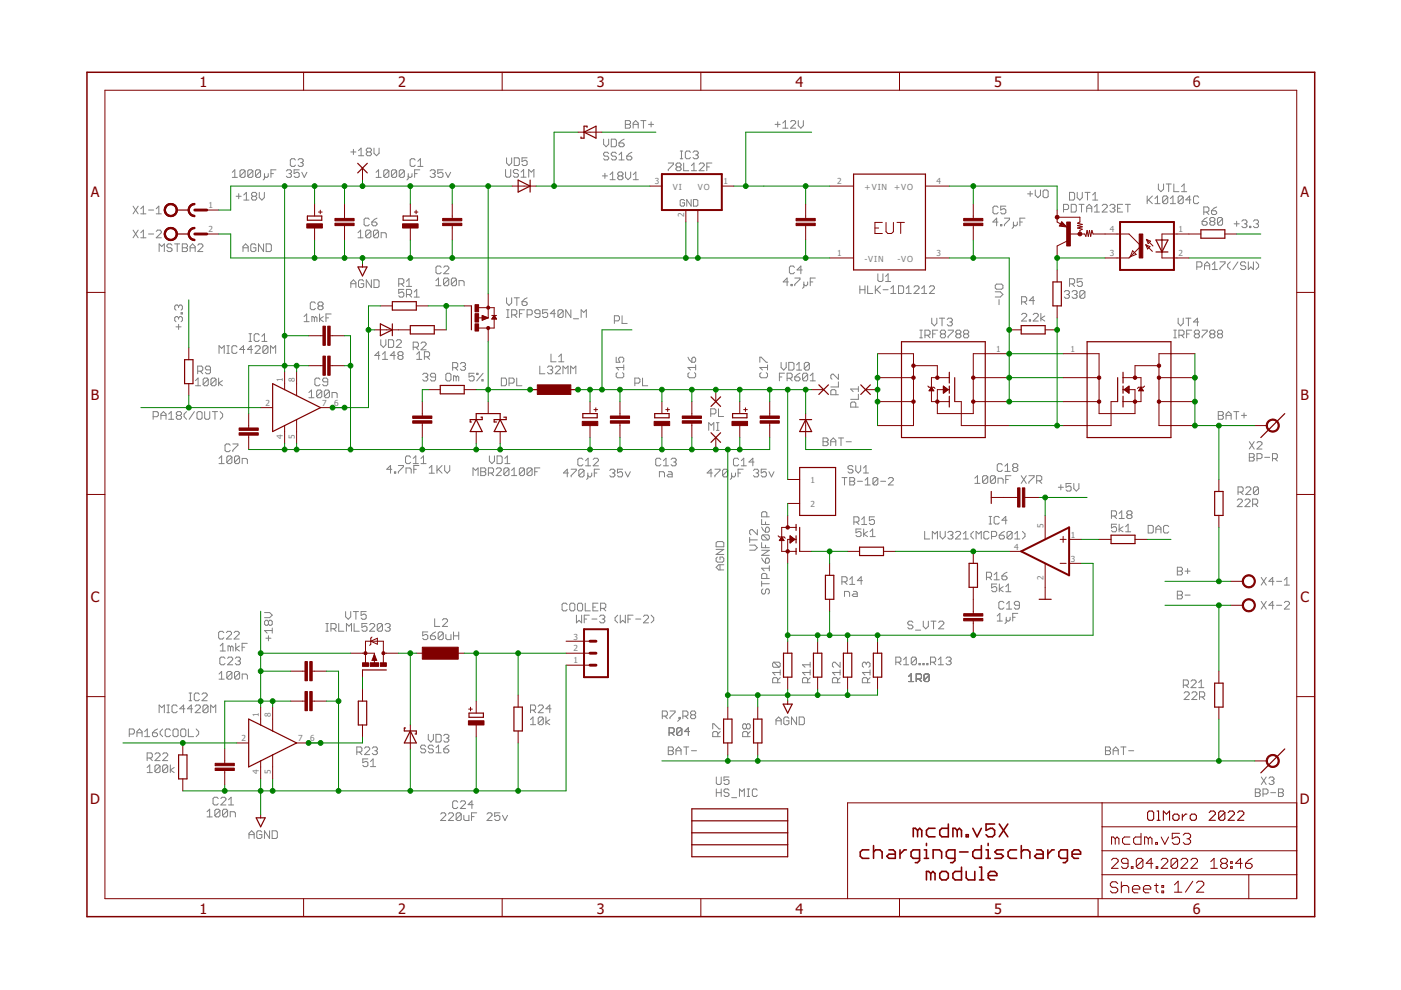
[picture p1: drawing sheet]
<svg xmlns="http://www.w3.org/2000/svg" width="297mm" height="210mm" viewBox="0 0 297 210" stroke-linecap="round" stroke-linejoin="round" font-family="sans-serif">
<defs><g id="words">
<g font-size="3.7" fill="#800000">
<text x="42.3" y="18.5">1</text>
<text x="84.4" y="18.5">2</text>
<text x="126.5" y="18.5">3</text>
<text x="168.7" y="18.5">4</text>
<text x="210.8" y="18.5">5</text>
<text x="252.9" y="18.5">6</text>
<text x="19.2" y="41.9">A</text>
<text x="275.7" y="41.9">A</text>
<text x="19.3" y="84.7">B</text>
<text x="275.8" y="84.7">B</text>
<text x="19.2" y="127.6">C</text>
<text x="275.7" y="127.6">C</text>
<text x="19.1" y="170.4">D</text>
<text x="275.6" y="170.4">D</text>
<text x="42.3" y="193.7">1</text>
<text x="84.4" y="193.7">2</text>
<text x="126.5" y="193.7">3</text>
<text x="168.7" y="193.7">4</text>
<text x="210.8" y="193.7">5</text>
<text x="252.9" y="193.7">6</text>
</g>
<g font-size="2.1" fill="#808080">
<text x="138.8" y="39.1">3</text>
<text x="142.7" y="40.2">VI</text>
<text x="147.9" y="40.2">VO</text>
<text x="153.4" y="39.1">1</text>
<text x="177.5" y="39.1">2</text>
<text x="183.3" y="40.2">+VIN +VO</text>
<text x="198.5" y="39.1">4</text>
<text x="44.2" y="44.2">1</text>
<text x="145.1" y="46.1" transform="rotate(-90 145.1 46.1)">2</text>
<text x="44.2" y="49.3">2</text>
<text x="235.3" y="49.3">4</text>
<text x="249.9" y="49.3">1</text>
<text x="177.5" y="54.3">1</text>
<text x="183.3" y="55.4">-VIN</text>
<text x="190.3" y="55.5">-VO</text>
<text x="198.5" y="54.3">3</text>
<text x="235.3" y="54.3">3</text>
<text x="249.9" y="54.3">2</text>
<text x="211.2" y="74.6">1</text>
<text x="227" y="74.6">1</text>
<text x="60" y="81" transform="rotate(-90 60 81)">1</text>
<text x="62.5" y="81" transform="rotate(-90 62.5 81)">8</text>
<text x="56.3" y="86.1">2</text>
<text x="68.3" y="86.1">7</text>
<text x="70.9" y="86.1">6</text>
<text x="60" y="93" transform="rotate(-90 60 93)">4</text>
<text x="62.5" y="93" transform="rotate(-90 62.5 93)">5</text>
<text x="171.9" y="102.4">1</text>
<text x="171.9" y="107.5">2</text>
<text x="221.2" y="112" transform="rotate(-90 221.2 112)">5</text>
<text x="215" y="116.5">4</text>
<text x="227" y="119.1">3</text>
<text x="227" y="114">1</text>
<text x="221.2" y="122.9" transform="rotate(-90 221.2 122.9)">2</text>
<text x="121.6" y="135.6">3</text>
<text x="121.6" y="138.1">2</text>
<text x="121.6" y="140.7">1</text>
<text x="54.9" y="152.1" transform="rotate(-90 54.9 152.1)">1</text>
<text x="57.4" y="152.1" transform="rotate(-90 57.4 152.1)">8</text>
<text x="51.2" y="157.2">2</text>
<text x="63.2" y="157.2">7</text>
<text x="65.8" y="157.2">6</text>
<text x="54.9" y="164.1" transform="rotate(-90 54.9 164.1)">4</text>
<text x="57.4" y="164.1" transform="rotate(-90 57.4 164.1)">5</text>
</g>
</g></defs>
<g fill="none" stroke="#808080" stroke-width=".21">
<path d="M49.3 37.6h1M49.3 36.5l.5-.5v1.6M52 36.3v1.1l-.3 .2h-.5l-.3-.2M52 36.3l-.3-.3h-.5l-.3 .3v1.1M52 36.3l-1.1 1.1M53.6 36.3v1.1l-.3 .2h-.5l-.3-.2M53.6 36.3l-.3-.3h-.5l-.3 .3v1.1M53.6 36.3l-1.1 1.1M55.2 36.3v1.1l-.2 .2h-.6l-.2-.2M55.2 36.3l-.2-.3h-.6l-.2 .3v1.1M55.2 36.3l-1 1.1M56.1 36.8v1.1l-.3 .3"/>
<path d="M56.9 36.8v.6l-.3 .2h-.3l-.2-.2M57.4 36.8h.6M58.5 36h-1.1v1.6M60.7 36.3l.3-.3h.5l.3 .3v.2l-.3 .3M61.3 36.8h.2M61.5 36.8l.3 .3v.3l-.3 .2h-.5l-.3-.2M62.6 33.9l-.2-.2h-.6l-.2 .2v1.1l.2 .3h.6l.2-.3M63.2 33.9l.3-.2h.5l.3 .2v.3l-.3 .3M63.4 36h-1v.8l.8-.3 .2 .3v.6l-.2 .2h-.6l-.2-.2M63.7 34.5h.3M64 36.5l.5 1.1 .6-1.1M64 34.5l.3 .3v.2l-.3 .3h-.5l-.3-.3"/>
<path d="M74.4 32.2h1.1M74.9 31.7v1.1M76 31.9l.6-.5v1.6M76 33h1.1M77.9 32.2l-.2-.3v-.2l.2-.3h.6l.2 .3v.2l-.2 .3M77.9 32.2l-.2 .3v.3l.2 .2h.6l.2-.2v-.3l-.2-.3M77.9 32.2h.6M79.3 31.4v1.1l.5 .5 .6-.5v-1.1M79.7 36.5l.6-.5v1.6M79.7 37.6h1.1M82.4 36.3v1.1l-.2 .2h-.6l-.2-.2M82.4 36.3l-.2-.3h-.6l-.2 .3v1.1"/>
<path d="M82.4 36.3l-1 1.1M84.1 36.3v1.1l-.3 .2h-.5l-.3-.2M84.1 36.3l-.3-.3h-.5l-.3 .3v1.1M84.1 36.3l-1.1 1.1M85.7 36.3v1.1l-.3 .2h-.5l-.3-.2M85.7 36.3l-.3-.3h-.5l-.3 .3v1.1M85.7 36.3l-1.1 1.1M86.6 36.8v1.1l-.3 .3M87.4 36.8v.6l-.3 .2h-.3l-.2-.2M87.9 36.8h.6M88 33.9l-.2-.2h-.6l-.2 .2v1.1l.2 .3h.6l.2-.3M88.6 34.2l.5-.5v1.6"/>
<path d="M88.6 35.3h1.1M89 36h-1.1v1.6M91.2 36.3l.3-.3h.5l.3 .3v.2l-.3 .3M91.7 36.8h.3M92 36.8l.3 .3v.3l-.3 .2h-.5l-.3-.2M93.9 36h-1.1v.8l.6-.3h.2l.3 .3v.6l-.3 .2h-.5l-.3-.2M94.5 36.5l.5 1.1 .5-1.1M107.2 35.9v1.4l.3 .3h.5l.3-.3v-1.4M107.4 33.5v1l.5 .6 .6-.6v-1M109 33.5h.9l.2 .2v1.1l-.2 .3h-.9zM109.9 36.2l-.3-.3h-.5l-.3 .3v.3l.3 .3h.5l.3 .2v.3l-.3 .3h-.5l-.3-.3M110.5 37.6h1"/>
<path d="M110.5 36.5l.5-.6v1.7M111.8 33.5h-1.1v.8l.5-.3h.3l.3 .3v.5l-.3 .3h-.6l-.2-.3M112.1 37.6v-1.7l.5 .6 .6-.6v1.7M127.7 37.3h1.1M128 29.5v1.1l.5 .5 .6-.5v-1.1M128.2 36.7v1.1M129.1 32.6l-.3-.3h-.6l-.2 .3v.2l.2 .3h.6l.3 .3v.3l-.3 .2h-.6l-.2-.2M129.3 37l.6-.5v1.6M129.3 38.1h1.1M129.6 29.5h.8l.3 .3v1.1l-.3 .2h-.8zM130.7 32.6l-.3-.3h-.5l-.3 .3v.2l.3 .3h.5l.3 .3v.3l-.3 .2h-.5l-.3-.2M131.2 33.9h1.1"/>
<path d="M131.2 32.8l.6-.5v1.6M131.2 30.3h.9l.2 .3v.3l-.2 .2h-.6l-.3-.2zM131.3 37.3h.5M131.3 37.3l-.3 .3v.2l.3 .3h.5l.3-.3v-.2l-.3-.3M131.3 37.3l-.3-.3v-.3l.3-.2h.5l.3 .2v.3l-.3 .3M132.3 29.5l-.5 .3-.6 .5M132.6 25.6h.8l.3 .2v.3l-.3 .3 .3 .2v.3l-.3 .3h-.8zM132.6 26.4h.8M132.6 36.5v1.1l.6 .5 .5-.5v-1.1M132.9 33.1h.8l.3 .3v.3l-.3 .2h-.6l-.2-.2zM134 32.3l-.6 .3-.5 .5M134.2 26.4h1.1"/>
<path d="M134.2 27.2v-1.1l.6-.5 .5 .5v1.1M134.3 38.1h1M134.3 37l.5-.5v1.6M135.9 25.6h1M136.4 25.6v1.6M137.5 26.4h1.1M138 25.8v1.1M141.7 34.6h1.1v.2l-1.1 1.1v.3M143.6 35.4l-.3 .3v.2l.3 .3h.5l.3-.3v-.2l-.3-.3M143.6 35.4l-.3-.3v-.3l.3-.2h.5l.3 .2v.3l-.3 .3M143.6 35.4h.5M144.2 33.7h.6"/>
<path d="M144.2 32h.6M144.5 32v1.7M144.9 34.6v1.6h1.1M146.4 32.3l-.3-.3h-.5l-.3 .3v1.1l.3 .3h.5l.3-.3M146.6 36.2h1.1M146.6 35.1l.5-.5v1.6M146.9 32.3l.3-.3h.6l.2 .3v.3l-.2 .3M147.5 32.9h.3M147.8 32.9l.2 .2v.3l-.2 .3h-.6l-.3-.3M148.2 34.8l.3-.2h.5l.3 .2v.3l-1.1 1.1h1.1M149.9 35.4h.5M150.9 34.6h-1v1.6"/>
<path d="M164.3 26.4h1.1M164.9 25.8v1.1M166 27.2h1.1M166 26.1l.5-.5v1.6M167.6 25.8l.3-.2h.5l.3 .2v.3l-1.1 1.1h1.1M169.2 25.6v1l.6 .6 .5-.6v-1M245.6 39v1.1l.5 .5 .6-.5v-1.1M247.2 39h1.1M247.8 39v1.6M248.9 39v1.6h1.1M250.5 39.6l.6-.6v1.6M28.2 43.7l1.1 1.6"/>
<path d="M28.2 48.8l1.1 1.6M29.3 43.7l-1.1 1.6M29.3 48.8l-1.1 1.6M29.8 50.4h1.1M29.8 45.3h1.1M29.8 44.3l.6-.6v1.6M29.8 49.3l.6-.5v1.6M31.5 44.5h1.1M31.5 49.6h1.1M33.1 49.1l.3-.3h.6l.2 .3v.2l-1.1 1.1h1.1M33.1 45.3h1.1M33.1 44.3l.6-.6v1.6"/>
<path d="M33.7 53.3v-1.6l.6 .6 .5-.6v1.6M36.5 52l-.3-.3h-.5l-.3 .3v.3l.3 .2h.5l.3 .3v.3l-.3 .2h-.5l-.3-.2M37 51.7h1.1M37.6 51.7v1.6M38.7 51.7h.8l.3 .3v.3l-.3 .2 .3 .3v.3l-.3 .2h-.8zM38.7 52.5h.8M40.3 52.5h1.1M40.3 53.3v-1l.5-.6 .6 .6v1M41.9 52l.3-.3h.6l.2 .3v.3l-1.1 1h1.1M50.1 41.6h1M50.6 41.1v1M51.5 52.5h1.1"/>
<path d="M51.5 53.3v-1l.6-.6 .5 .6v1M51.7 42.4h1.1M51.7 41.3l.5-.5v1.6M53.6 41.6l-.3-.3v-.2l.3-.3h.5l.3 .3v.2l-.3 .3M53.6 41.6l-.3 .3v.2l.3 .3h.5l.3-.3v-.2l-.3-.3M53.6 41.6h.5M54.3 52l-.3-.3h-.6l-.2 .3v1.1l.2 .2h.6l.3-.2v-.6h-.6M55 40.8v1.1l.5 .5 .5-.5v-1.1M55.9 51.7v1.6l-1.1-1.6v1.6M56.4 51.7h.9l.2 .3v1.1l-.2 .2h-.9zM75.9 49.3l.6-.5v1.6M75.9 50.4h1.1"/>
<path d="M77.1 59.6l-.3-.3h-.5l-.3 .3v1.1l.3 .3h.5l.3-.3v-.5h-.5M78.3 46.5l-.3-.3h-.5l-.3 .3v1.1l.3 .3h.5l.3-.3M78.6 49.1v1l-.2 .3h-.6l-.3-.3M78.6 49.1l-.2-.3h-.6l-.3 .3v1M78.6 49.1l-1.1 1M78.7 59.3v1.7l-1-1.7v1.7M78.8 47.1h.9l.2 .2v.3l-.2 .3h-.6l-.3-.3zM79.3 59.3h.8l.3 .3v1.1l-.3 .3h-.8zM79.9 46.2l-.5 .3-.6 .6M80.3 49.1v1l-.3 .3h-.5l-.3-.3M80.3 49.1l-.3-.3h-.5l-.3 .3v1M80.3 49.1l-1.1 1"/>
<path d="M80.8 50.4v-1.1h.8l.3 .3v.8M86.2 59.6l.5-.5v1.6M92.4 59.5l.6-.6v1.7M93.5 56.7l-.2-.3h-.6l-.3 .3v1.1l.3 .2h.6l.2-.2M94.1 56.7l.2-.3h.6l.3 .3v.3l-1.1 1h1.1M95.1 59.2v1.1l-.2 .3h-.6l-.3-.3M95.1 59.2l-.2-.3h-.6l-.3 .3v1.1M95.1 59.2l-1.1 1.1M96.8 59.2v1.1l-.3 .3h-.6l-.2-.3M96.8 59.2l-.3-.3h-.6l-.2 .3v1.1M96.8 59.2l-1.1 1.1M145.1 42.5l-.2-.2h-.5l-.2 .2v1l.2 .2h.5l.2-.2v-.5h-.4"/>
<path d="M146.5 42.3v1.4l-.9-1.4v1.4M147 42.3h.7l.3 .2v1l-.3 .2h-.7zM167.2 59.8h-1.1l.8-.9v1.7M168.4 56.7l-.2-.3h-.6l-.2 .3v1.1l.2 .2h.6l.2-.2M168.5 58.9h1.1v.3l-1.1 1.1v.3M170.1 57.2h-1.1l.8-.8v1.6M170.4 59.8v1.1l-.2 .2M171.2 59.8v.5l-.2 .3h-.3l-.3-.3M171.8 59.8h.5M172.9 58.9h-1.1v1.7M186.1 58.1v1.3l.3 .3h.5l.3-.3v-1.3M187.8 59.7h1"/>
<path d="M187.8 58.6l.5-.5v1.6M211.6 47.1h-1.1l.8-.9v1.7M211.6 44l-.3-.3h-.5l-.3 .3v1.1l.3 .2h.5l.3-.2M212.1 47.6h.3v.3h-.3zM213 46.2h1v.3l-1 1.1v.3M213.3 43.7h-1.1v.8l.5-.2h.3l.3 .2v.6l-.3 .2h-.6l-.2-.2M214.9 47.1v1.1l-.3 .2M215.7 47.1v.5l-.3 .3h-.3l-.2-.3M216.2 47.1h.6M217.3 46.2h-1.1v1.7M217.9 41.1h1M218.4 40.6v1"/>
<path d="M219.5 40.3v1.1l.5 .5 .6-.5v-1.1M221.4 40.3h.6l.2 .3v1l-.2 .3h-.6l-.3-.3v-1zM225.5 44.4h.8l.3-.2v-.6l-.3-.3h-.8v1.7M226.8 40.8h.8l.2 .3v1l-.2 .3h-.8zM227.1 43.3h.8l.3 .3v1.1l-.3 .3h-.8zM228.4 40.8v1.1l.5 .5 .6-.5v-1.1M228.8 43.3h1M229.3 43.3v1.7M229.5 59.1h-1.1v.8l.5-.3h.3l.3 .3v.6l-.3 .2h-.5l-.3-.2M230 40.8h1.1M230.4 45v-1.1l.5-.6 .6 .6v1.1M230.4 44.2h1.1"/>
<path d="M230.6 40.8v1.6M231.7 42.4h1M231.7 41.3l.5-.5v1.6M232 45h1.1M232 43.9l.6-.6v1.7M233.7 43.6l.2-.3h.6l.3 .3v.3l-1.1 1.1h1.1M235.3 43.6l.3-.3h.5l.3 .3v.3l-.3 .3M235.8 44.2h.3M236.1 44.2l.3 .2v.3l-.3 .3h-.5l-.3-.3M236.9 44.2h.6M238 43.3h-1.1v1.7h1.1M238.6 43.3h1.1"/>
<path d="M239.1 43.3v1.7M243.2 41.6v1.6M243.5 42.4l.8 .8M244.3 41.6l-1.1 1.1M244.9 42.1l.5-.5v1.6M244.9 43.2h1.1M247.6 41.8v1.1l-.3 .3h-.5l-.3-.3M247.6 41.8l-.3-.2h-.5l-.3 .2v1.1M247.6 41.8l-1.1 1.1M248.1 43.2h1.1M248.1 42.1l.6-.5v1.6M250.5 40.6h1.1"/>
<path d="M250.9 41.8v1.1l-.3 .3h-.6l-.2-.3M250.9 41.8l-.3-.2h-.6l-.2 .2v1.1M250.9 41.8l-1.1 1.1M252.5 42.4h-1.1l.8-.8v1.6M253.7 56.6h.9l.2-.3v-.5l-.2-.3h-.9v1.6M254.1 41.8l-.2-.2h-.6l-.3 .2v1.1l.3 .3h.6l.2-.3M254.9 46.9h.8l.2 .3v.3l-.2 .3h-.6l-.2-.3zM255.2 45h.8l.3-.3v-.6l-.3-.2h-.8v1.6M255.4 57.1v-1l.5-.6 .6 .6v1M255.4 56.3h1.1M255.8 45l.5 .5M255.9 46.1l-.5 .3-.5 .5"/>
<path d="M256.8 46.9l-.3-.2v-.3l.3-.3h.5l.3 .3v.3l-.3 .2M256.8 46.9l-.3 .3v.3l.3 .3h.5l.3-.3v-.3l-.3-.3M256.8 46.9h.5M256.9 44.7h.8l.3 .3v.2l-.3 .3h-.6l-.2-.3zM257 56.1l.6-.6v1.6M257 57.1h1.1M258 43.9l-.6 .2-.5 .6M258.7 55.5h1v.3l-1 1.1v.2M259.2 46.4v1.1l-.2 .3h-.6l-.3-.3M259.2 46.4l-.2-.3h-.6l-.3 .3v1.1M259.2 46.4l-1.1 1.1M260.8 55.5l-.5 .6v.5l.5 .5"/>
<path d="M261.7 47.5h1M262.2 46.9v1.1M262.5 55.5l-1.1 1.6M263.3 46.9l.3-.3h.5l.3 .3v.3l-.3 .3M263.8 47.5h.3M264.1 55.8l-.3-.3h-.5l-.3 .3v.3l.3 .2h.5l.3 .3v.3l-.3 .2h-.5l-.3-.2M264.1 47.5l.3 .2v.3l-.3 .3h-.5l-.3-.3M264.7 55.5v1.6l.5-.5 .5 .5v-1.6M264.9 48h.3v.3h-.3zM265.7 46.9l.3-.3h.6l.2 .3v.3l-.2 .3M266.3 55.5l.5 .6v.5l-.5 .5M266.3 47.5h.3"/>
<path d="M266.6 47.5l.2 .2v.3l-.2 .3h-.6l-.3-.3M37.3 69.3h1.1M37.9 67.4l-.3-.3h-.3l-.3 .3v.5l.3 .3M37.9 67.4l.2-.3h.3l.3 .3v.5l-.3 .3M37.9 64.9v.3M37.9 67.4v.3M37.9 68.8v1M37.9 64.9l-.3-.2h-.3l-.3 .2v.6l.3 .3M37.9 64.9l.2-.2h.3l.3 .2v.6l-.3 .3M38.4 66.3h.3v.3h-.3zM41.9 78.7h.8l.3-.3v-.5l-.3-.3h-.8v1.6M42.4 78.7l.6 .5"/>
<path d="M44.6 78.4h-.8l-.3-.2v-.3l.3-.3h.5l.3 .3v1.1l-.3 .2h-.5l-.3-.2M46.4 74.9v-1.6l.6 .6 .5-.6v1.6M48.1 74.9h.5M48.1 73.3h.5M48.4 73.3v1.6M50.2 73.6l-.2-.3h-.6l-.2 .3v1.1l.2 .2h.6l.2-.2M51.9 74.1h-1.1l.8-.8v1.6M52.8 72.4h.5M52.8 70.8h.5M53.1 70.8v1.6M53.5 74.1h-1l.8-.8v1.6M54.1 73.6l.3-.3h.5l.3 .3v.3l-1.1 1h1.1"/>
<path d="M55 71l-.3-.2h-.5l-.3 .2v1.1l.3 .3h.5l.3-.3M55.5 71.3l.6-.5v1.6M55.5 72.4h1.1M56.8 73.6v1.1l-.3 .2h-.5l-.3-.2M56.8 73.6l-.3-.3h-.5l-.3 .3v1.1M56.8 73.6l-1.1 1.1M57.4 74.9v-1.6l.5 .6 .5-.6v1.6M64.5 67.1l.5-.5v1.6M64.5 68.2h1.1M66.7 67.4l-.3-.3h-.3v1.1M66.7 67.4v.8M66.7 67.4l.2-.3 .3 .3v.8"/>
<path d="M66.9 64.3l-.3-.3h-.6l-.2 .3v1.1l.2 .3h.6l.3-.3M67.7 64.9l-.3 .2v.3l.3 .3h.5l.3-.3v-.3l-.3-.2M67.7 64.9l-.3-.3v-.3l.3-.3h.5l.3 .3v.3l-.3 .3M67.7 64.9h.5M67.8 66.6v1.6M68.6 67.1l-.8 .5 .8 .6M69.1 67.4h.6M70.2 66.6h-1.1v1.6M74.4 61v-1.1l.5-.6 .6 .6v1.1M74.4 60.2h1.1M80.5 75.4h-1l.8-.8v1.6M80.7 72v1.1l.6 .6 .5-.6v-1.1"/>
<path d="M81.1 76.2h1.1M81.1 75.1l.5-.5v1.6M82.4 72h.8l.3 .3v1.1l-.3 .3h-.8zM83.8 75.4h-1.1l.8-.8v1.6M84 72.3l.3-.3h.5l.3 .3v.3l-1.1 1.1h1.1M84.5 60.2h.8l.3-.3v-.5l-.3-.3h-.8v1.6M84.6 75.4l-.2 .2v.3l.2 .3h.6l.2-.3v-.3l-.2-.2M84.6 75.4l-.2-.3v-.3l.2-.2h.6l.2 .2v.3l-.2 .3M84.6 75.4h.6M85.1 60.2l.5 .5M85.6 61.4h-1.1v.8l.6-.3h.2l.3 .3v.5l-.3 .3h-.5l-.3-.3M86.2 62.4h.8l.3-.2v-.6l-.3-.2h-.8v1.6"/>
<path d="M86.2 60.7h1.1M86.7 62.4l.6 .6M87.6 73.6h.8l.3-.3v-.5l-.3-.3h-.8v1.7M87.8 63h1.1M87.8 61.9l.5-.5v1.6M88.2 73.6l.5 .6M88.3 75.1l.6-.5v1.6M88.3 76.2h1.1M89.3 72.8l.2-.3h.6l.2 .3v.3l-1 1.1h1M89.6 79.4l.3-.3h.5l.3 .3v.3l-.3 .2M90 75.6h.8l.3-.2v-.6l-.3-.2h-.8v1.6M90.2 79.9h.2"/>
<path d="M90.4 79.9l.3 .3v.3l-.3 .3h-.5l-.3-.3M90.5 75.6l.6 .6M92.4 79.9h-.9l-.3-.2v-.3l.3-.3h.6l.3 .3v1.1l-.3 .3h-.6l-.3-.3M92.4 60.6h1.1M94.8 79.1h.5l.3 .3v1.1l-.3 .3h-.5l-.3-.3v-1.1zM96 78h.8l.2-.3v-.5l-.2-.3h-.8v1.6M96.5 78l.5 .5M96.7 79.9l-.3-.2h-.2v1.1M96.7 79.9v.9M96.7 79.9l.3-.2 .3 .2v.9M97.3 60.6v-1.1h.8l.3 .3v.8M97.6 77.2l.3-.3h.5l.3 .3v.2l-.3 .3"/>
<path d="M98.1 77.7h.3M98.4 77.7l.3 .3v.2l-.3 .3h-.5l-.3-.3M100.5 79.1h-1.1v.8l.6-.2h.2l.3 .2v.6l-.3 .3h-.5l-.3-.3M101.1 79.1h.2v.3h-.2zM102.4 79.1l-1.3 1.7M107.4 67.3h.5M107.4 65.7h.5M107.4 63.1v1.1l.5 .6 .6-.6v-1.1M107.7 65.7v1.6M108.5 66.8h.8l.3-.3v-.5l-.3-.3h-.8v1.6M109 66.8l.6 .5M109 63.1h1.1"/>
<path d="M109.6 63.1v1.7M110.1 66.5h.6M110.7 64h.8l.3 .2v.3l-.3 .3h-.6l-.2-.3zM111.2 65.7h-1.1v1.6M111.8 66.8h.8l.2-.3v-.5l-.2-.3h-.8v1.6M111.8 63.1l-.6 .3-.5 .6M114.4 77.6v1.6h1.1M114.5 66.5h-.8l-.3-.3v-.2l.3-.3h.5l.3 .3v1l-.3 .3h-.5l-.3-.3M116.1 77.9l.3-.3h.5l.3 .3v.3l-.3 .2M116.1 65.7h-1.1v.8l.6-.3h.2l.3 .3v.5l-.3 .3h-.5l-.3-.3M116.6 78.4h.3M116.8 75.1v1.6h1.1"/>
<path d="M116.9 78.4l.3 .3v.3l-.3 .2h-.5l-.3-.2M117.7 77.9l.3-.3h.5l.3 .3v.3l-1.1 1h1.1M117.8 66.5h-1.1l.8-.8v1.6M118.4 75.6l.6-.5v1.6M118.4 76.7h1.1M119.4 79.2v-1.6l.5 .6 .5-.6v1.6M119.4 66v1l-.3 .3h-.5l-.3-.3M119.4 66l-.3-.3h-.5l-.3 .3v1M119.4 66l-1.1 1M121 79.2v-1.6l.5 .6 .6-.6v1.6M121 65.7v1.6l-1-1.6v1.6M121.6 67.6h1.1"/>
<path d="M123.2 67.3v-1.6l.6 .5 .5-.5v1.6M130.3 68h.8l.2-.2v-.6l-.2-.2h-.8v1.6M130.6 75.7v1.1h.8l-.2-.8 .2-.3h.6l.2 .3v.5l-.2 .3M130.9 79l-.3 .3v.5l.3 .3h1.1l.2-.3v-.5l-.2-.3M131.9 67v1.6h1.1M132.2 77.9h-1.6l.6 .5M132.2 77.4v1M145.9 75.7l.2 .6 .6 .5M146.1 79l-.2 .3v.5l.2 .3h1.1l.3-.3v-.5l-.3-.3M146.7 76l.3-.3h.2l.3 .3v.5l-.3 .3h-.5zM147.5 77.4v1M147.5 77.9h-1.6l.5 .5"/>
<path d="M161.1 76.8v-1.1h.3l1.1 1.1h.2M161.4 79l-.3 .3v.5l.3 .3h1.1l.2-.3v-.5l-.2-.3M162.7 77.4v1M162.7 77.9h-1.6l.5 .5M165.2 79.9h.6M165.6 76.8v1.1l.6 .6 .5-.6v-1.1M166.3 79.1h-1.1v1.7M167.2 76.8h.9l.2 .3v1.1l-.2 .3h-.9zM167.7 60.3h.3v.3h-.3zM168.5 79.9h.8l.3 .3v.3l-.3 .3h-.5l-.3-.3zM168.9 78.5h1.1M168.9 77.4l.5-.6v1.7"/>
<path d="M169.6 79.1l-1.1 .8M171.2 79.4v1.1l-.2 .3h-.6l-.2-.3M171.2 79.4l-.2-.3h-.6l-.2 .3v1.1M171.2 79.4l-1 1.1M171.6 77.1v1.1l-.3 .3h-.5l-.3-.3M171.6 77.1l-.3-.3h-.5l-.3 .3v1.1M171.6 77.1l-1.1 1.1M171.8 79.7l.5-.6v1.7M177.8 79.3v1.1l-1.1-1.1h-.3l-.3 .3v.5l.3 .3M182.3 60.6v1.6M182.3 61.4h1.1M183.4 60.6v1.6"/>
<path d="M184 60.6v1.6h1M185.6 60.6v1.6M185.9 61.4l.8 .8M186.7 60.6l-1.1 1.1M187.2 61.4h1.1M188.9 61.2l.5-.6v1.6M188.9 62.2h1M190.5 60.6h.8l.3 .3v1.1l-.3 .2h-.8zM192.1 62.2h1.1M192.1 61.2l.6-.6v1.6M193.8 60.9l.2-.3h.6l.3 .3v.3l-1.1 1h1.1M195 71.6h.6"/>
<path d="M195 70h.6M195.3 70v1.6M195.4 61.2l.6-.6v1.6M195.4 62.2h1.1M196.1 71.1h.8l.3-.3v-.5l-.3-.3h-.8v1.6M196.6 71.1l.6 .5M197 60.9l.3-.3h.6l.2 .3v.3l-1.1 1h1.1M197.5 67.5v1l.6 .6 .5-.6v-1M197.7 70.8h.6M198.8 70h-1.1v1.6M199.2 67.5h1.1M199.6 70.8l-.2-.3v-.2l.2-.3h.6l.3 .3v.2l-.3 .3"/>
<path d="M199.6 70.8l-.2 .3v.3l.2 .2h.6l.3-.2v-.3l-.3-.3M199.6 70.8h.6M199.7 67.5v1.6M200.8 67.7l.3-.2h.5l.3 .2v.3l-.3 .3M201 70h1.1v.3l-1.1 1.1v.2M201.4 68.3h.2M201.6 68.3l.3 .2v.3l-.3 .3h-.5l-.3-.3M202.9 70.8l-.3 .3v.3l.3 .2h.6l.2-.2v-.3l-.2-.3M202.9 70.8l-.3-.3v-.2l.3-.3h.6l.2 .3v.2l-.2 .3M202.9 70.8h.6M204.6 70.8l-.3 .3v.3l.3 .2h.5l.3-.2v-.3l-.3-.3M204.6 70.8l-.3-.3v-.2l.3-.3h.5l.3 .3v.2l-.3 .3"/>
<path d="M204.6 70.8h.5M211 61.9h1.1l.5 .5-.5 .6h-1.1M211.3 60.2h1.1l.2 .3v.6l-.2 .2h-1.1l-.3-.2v-.6zM211.8 63.5v1.1M216.6 66.7l.3-.3h.5l.3 .3v.3l-1.1 1.1h1.1M216.6 64h.8l.3-.3v-.5l-.3-.3h-.8v1.6M217.1 64l.6 .5M218.2 67.8h.3v.3h-.3zM219.1 66.7l.2-.3h.6l.2 .3v.3l-1 1.1h1M219.3 63.7h-1.1l.9-.8v1.6M220.7 66.4v1.7M221.5 67l-.8 .5 .8 .6"/>
<path d="M225.7 61.9l.2-.3h.6l.2 .3v.3l-.2 .2M226.2 62.4h.3M226.5 62.4l.2 .3v.3l-.2 .2h-.6l-.2-.2M226.8 60.2h.8l.2-.3v-.5l-.2-.3h-.8v1.6M227.3 61.9l.3-.3h.5l.3 .3v.3l-.3 .2M227.3 60.2l.5 .5M227.8 62.4h.3M228.1 62.4l.3 .3v.3l-.3 .2h-.5l-.3-.2M230 61.9l-.3-.3h-.5l-.3 .3v1.1M230 61.9v1.1l-.3 .2h-.5l-.3-.2M230 61.9l-1.1 1.1M248.9 71.6h.5"/>
<path d="M248.9 70h.5M249.1 70v1.6M249.8 67.5v1l.5 .6 .6-.6v-1M250 71.1h.8l.2-.3v-.5l-.2-.3h-.8v1.6M250.5 71.1l.5 .5M251.4 67.5h1.1M251.6 70.8h.5M252 67.5v1.6M252.7 70h-1.1v1.6M253.5 70.8l-.3 .3v.3l.3 .2h.5l.3-.2v-.3l-.3-.3M253.5 70.8l-.3-.3v-.2l.3-.3h.5l.3 .3v.2l-.3 .3M253.5 70.8h.5"/>
<path d="M254.1 68.3h-1.1l.9-.8v1.6M254.9 70h1v.3l-1 1.1v.2M256.8 70.8l-.3 .3v.3l.3 .2h.5l.3-.2v-.3l-.3-.3M256.8 70.8l-.3-.3v-.2l.3-.3h.5l.3 .3v.2l-.3 .3M256.8 70.8h.5M258.4 70.8l-.3 .3v.3l.3 .2h.6l.2-.2v-.3l-.2-.3M258.4 70.8l-.3-.3v-.2l.3-.3h.6l.2 .3v.2l-.2 .3M258.4 70.8h.6M32.5 88.3h.8l.3-.2v-.6l-.3-.2h-.8v1.6M34.1 88.1h1.1M34.1 88.9v-1.1l.5-.5 .6 .5v1.1M35.8 88.9h1"/>
<path d="M35.8 87.8l.5-.5v1.6M37.7 88.1l-.3 .2v.3l.3 .3h.5l.3-.3v-.3l-.3-.2M37.7 88.1l-.3-.3v-.3l.3-.2h.5l.3 .2v.3l-.3 .3M37.7 88.1h.5M39.6 87.3l-.6 .5v.5l.6 .6M41.2 87.3l-1.1 1.6M41.4 80.7l.6-.5v1.6M41.4 81.8h1.1M41.8 87.5l.2-.2h.6l.2 .2v1.1l-.2 .3h-.6l-.2-.3zM43.4 87.3v1.3l.3 .3h.5l.3-.3v-1.3M44.2 80.4v1.1l-.3 .3h-.6l-.2-.3M44.2 80.4l-.3-.2h-.6l-.2 .2v1.1"/>
<path d="M44.2 80.4l-1.1 1.1M45 87.3h1.1M45.6 87.3v1.6M45.8 80.4v1.1l-.3 .3h-.5l-.3-.3M45.8 80.4l-.3-.2h-.5l-.3 .2v1.1M45.8 80.4l-1.1 1.1M46.4 80.2v1.6M46.4 97.2l.6-.5v1.6M46.4 98.3h1.1M46.7 87.3l.5 .5v.5l-.5 .6M47.2 80.7l-.8 .5 .8 .6M48.8 94.4l-.3-.3h-.5l-.3 .3v1.1l.3 .3h.5l.3-.3"/>
<path d="M49.2 96.9v1.1l-.3 .3h-.5l-.3-.3M49.2 96.9l-.3-.2h-.5l-.3 .2v1.1M49.2 96.9l-1.1 1.1M49.4 94.1h1v.3l-1 1.1v.3M50.8 96.9v1.1l-.3 .3h-.5l-.3-.3M50.8 96.9l-.3-.2h-.5l-.3 .2v1.1M50.8 96.9l-1.1 1.1M51.4 98.3v-1.1h.8l.3 .3v.8M65.5 83.2l.5-.5v1.6M65.5 84.3h1.1M67.8 80.4l-.2-.2h-.6l-.2 .2v1.1l.2 .3h.6l.2-.3M68.2 83v1.1l-.3 .2h-.5l-.3-.2"/>
<path d="M68.2 83l-.3-.3h-.5l-.3 .3v1.1M68.2 83l-1.1 1.1M69.5 81h-.8l-.3-.3v-.3l.3-.2h.5l.3 .2v1.1l-.3 .3h-.5l-.3-.3M69.8 83v1.1l-.2 .2h-.6l-.2-.2M69.8 83l-.2-.3h-.6l-.2 .3v1.1M69.8 83l-1 1.1M70.4 84.3v-1.1h.8l.3 .3v.8M83.1 99.5h-1.1l.8-.8v1.6M84.5 98.7h1v.3l-1 1.1v.2M87.1 96.9l-.3-.2h-.5l-.3 .2v1.1l.3 .3h.5l.3-.3M87.6 98.3h1.1M87.6 97.2l.6-.5v1.6"/>
<path d="M87.7 99.5h.6M88.8 98.7h-1.1v1.6M89.3 98.3h1M89.3 97.2l.5-.5v1.6M91 99.2l.5-.5v1.6M92.6 98.7v1.6M92.9 99.5l.8 .8M93.7 98.7l-1.1 1.1M94.3 98.7v1.1l.5 .5 .6-.5v-1.1M101.9 99.2h.8l.3 .3v.2l-.3 .3 .3 .3v.3l-.3 .2h-.8zM102.2 80.5h.2v.3h-.2zM103.8 96.7v1l.5 .6 .5-.6v-1"/>
<path d="M105.2 99.5l.3-.3h.5l.3 .3v.2l-1.1 1.1h1.1M105.4 96.7h.8l.3 .2v1.1l-.3 .3h-.8zM106.3 80.2h.8l.3 .2v1.1l-.3 .3h-.8zM107 98.3h1.1M107 97.2l.6-.5v1.6M107.9 99.5l-.2-.3h-.6l-.3 .3v1.1M107.9 99.5v1.1l-.2 .2h-.6l-.3-.2M107.9 99.5l-1.1 1.1M107.9 81.2h.9l.2-.2v-.6l-.2-.2h-.9v1.6M108.5 99.7l.5-.5v1.6M109.6 80.2v1.6h1.1M111.2 99.5l-.3-.3h-.5l-.3 .3v1.1"/>
<path d="M111.2 99.5v1.1l-.3 .2h-.5l-.3-.2M111.2 99.5l-1.1 1.1M112.8 99.5l-.2-.3h-.6l-.3 .3v1.1M112.8 99.5v1.1l-.2 .2h-.6l-.3-.2M112.8 99.5l-1.1 1.1M114.5 99.2h-1.1v1.6M121.1 99.5h1.1v.3l-1.1 1v.3M123.6 97.4l-.3-.2h-.5l-.3 .2v1.1l.3 .3h.5l.3-.3M123.8 99.8l-.3-.3h-.5l-.3 .3v1M123.8 99.8v1l-.3 .3h-.5l-.3-.3M123.8 99.8l-1.1 1M124.1 98.8h1.1"/>
<path d="M124.1 97.7l.6-.5v1.6M125.8 97.4l.2-.2h.6l.3 .2v.3l-1.1 1.1h1.1M127.1 99.5h-1.1v1.6M129.3 99.8l.2-.3h.6l.3 .3v.2l-.3 .3M132 99.5h-1.1v.8l.6-.3h.2l.3 .3v.5l-.3 .3h-.5l-.3-.3M134.6 81.2h.8l.3-.2v-.6l-.3-.2h-.8v1.6M136.2 80.2v1.6h1.1M140.1 97.4l-.3-.2h-.5l-.3 .2v1.1l.3 .3h.5l.3-.3M140.7 98.8h1M140.7 97.7l.5-.5v1.6M142.3 97.4l.3-.2h.5l.3 .2v.3l-.3 .3M142.8 98h.3"/>
<path d="M143.1 98l.3 .2v.3l-.3 .3h-.5l-.3-.3M150.3 91.2v-1.6l.5 .6 .5-.6v1.6M150.7 87.8h.8l.3-.3v-.5l-.3-.3h-.8v1.6M151.6 99.5h1.1v.3l-1.1 1v.3M151.9 91.2h.5M151.9 89.6h.5M152.2 89.6v1.6M152.3 86.7v1.6h1.1M154.3 99.8l-.3-.3h-.5l-.3 .3v1M154.3 99.8v1l-.3 .3h-.5l-.3-.3M154.3 99.8l-1.1 1M156.6 97.4l-.3-.2h-.5l-.3 .2v1.1l.3 .3h.5l.3-.3"/>
<path d="M157.2 98.8h1M157.2 97.7l.5-.5v1.6M157.6 99.5h-1.1v1.6M159.7 99.8l.3-.3h.6l.2 .3v.2l-.2 .3M159.9 98h-1.1l.8-.8v1.6M162.5 99.5h-1.1v.8l.5-.3h.3l.3 .3v.5l-.3 .3h-.5l-.3-.3M166.9 80.2h.8l.3-.3v-.5l-.3-.3h-.8v1.7M167.4 80.2l.6 .6M171.8 80.8h1.1M174.5 92.9h.8l.3 .2v.3l-.3 .3 .3 .2v.3l-.3 .3h-.8zM174.5 93.7h.8M176.1 93.7h1.1"/>
<path d="M176.1 94.5v-1.1l.6-.5 .5 .5v1.1M177.2 83.7v-.8l-.2-.3h-.6l-.3 .3v.8h1.7M177.8 81v1h-1.7M177.8 92.9h1.1M178.3 92.9v1.6M179.4 93.7h1.1M180.8 99l-.2-.3h-.5l-.3 .3v.3l.3 .2h.5l.2 .3v.2l-.2 .3h-.5l-.3-.3M181.4 86.3v-.8l-.2-.3h-.6l-.2 .3v.8h1.6M181.4 98.7v1.1l.6 .5 .5-.5v-1.1M182 83.6v1.1h-1.6M182 82v1M182 82.5h-1.6l.5 .5"/>
<path d="M183.1 99.3l.5-.6v1.6M212.5 98.6l-.3-.3h-.5l-.3 .3v1.1l.3 .2h.5l.3-.2M213.1 99.9h1.1M213.1 98.8l.5-.5v1.6M215 99.1l-.3-.3v-.2l.3-.3h.5l.3 .3v.2l-.3 .3M215 99.1l-.3 .3v.3l.3 .2h.5l.3-.2v-.3l-.3-.3M215 99.1h.5M258.3 87.3h.8l.3 .2v.3l-.3 .3 .3 .2v.3l-.3 .3h-.8zM258.3 88.1h.8M259.9 88.1h1.1M259.9 88.9v-1.1l.6-.5 .5 .5v1.1M261.6 87.3h1.1"/>
<path d="M262.1 87.3v1.6M263.2 88.1h1.1M263.8 87.5v1.1M264.9 96.2h.8l.2 .2v.3l-.2 .3 .2 .2v.3l-.2 .2h-.8zM264.9 97h.8M264.9 93.6l1 1.6M265.9 93.6l-1 1.6M266.5 97.2h.8l.3-.2v-.6l-.3-.2h-.8v1.5M266.5 93.9l.3-.3h.5l.3 .3v.3l-1.1 1h1.1M268.1 97h1.1M269.8 97.2h.8l.2-.2v-.6l-.2-.2h-.8v1.5M270.3 97.2l.5 .5"/>
<path d="M83.6 100.1h.3v.2h-.3zM86.1 100.3v-1.1h.8l.3 .3v.8M91 100.3h1.1M100.3 100.8v-1.6l.5 .5 .6-.5v1.6M101.9 100h.8M103.5 100.3h.9l.2-.3v-.5l-.2-.3h-.9v1.6M104.1 100.3l.5 .5M108.5 100.8h1.1M113.4 100h.5M120.5 100.3h-1l.8-.8v1.6M124.6 100.3v1.1l-.2 .2M125.5 100.3v.5l-.3 .3h-.3l-.3-.3"/>
<path d="M126 100.3h.6M129.8 100.3h.3M130.1 100.3l.3 .3v.2l-.3 .3h-.6l-.2-.3M132.5 100l.6 1.1 .5-1.1M139.8 101.1v-1.1h.8l.3 .3v.8M141.7 100h.6l.2 .3v.8h-.8l-.3-.3 .3-.2h.8M151 100.3h-1.1l.8-.8v1.6M151.8 116.5h1.7l-1.7 1.1h1.7M152.1 118.1l-.3 .3v.5l.3 .3h1.1l.3-.3v-.5l-.3-.3h-.5v.6M152.1 114.8h1.1l.3 .3v.8h-1.7v-.8zM152.7 119.7v1.1M153.5 119.7h-1.1l-.6 .6 .6 .5h1.1"/>
<path d="M155.1 100.3v1.1l-.3 .2M155.9 100.3v.5l-.2 .3h-.3l-.3-.3M156.5 100.3h.5M158.9 115.6h1.1l.6 .5-.6 .5h-1.1M158.9 114.5h1.7M158.9 113.9v1.1M160.3 100.3h.3M160.6 100.3l.2 .3v.2l-.2 .3h-.6l-.3-.3M160.6 112.3v1.1l-1.1-1.1h-.3l-.3 .3v.5l.3 .3M161.5 110.1v1.1h1.6M161.5 115v1.1h1.6M161.5 118.3l.3 .6 .5 .5"/>
<path d="M161.5 116.7h1.6l-1.6 1.1h1.6M161.5 111.8l.3 .5 .5 .5M161.8 113.4l-.3 .3v.5l.3 .3h1M161.8 113.4h1l.3 .3v.5l-.3 .3M161.8 113.4l1 1.1M162.3 110.7v.5M162.3 112l.3-.2h.2l.3 .2v.6l-.3 .2h-.5zM162.3 115.6v.5M162.3 118.6l.3-.3h.2l.3 .3v.5l-.3 .3h-.5zM162.6 109.6v-.8l-.3-.3h-.5l-.3 .3v.8h1.6M163 100l.6 1.1 .5-1.1M163.1 120v1"/>
<path d="M178.5 101.3h1.1M179 101.3v1.5M180.2 101.3h.8l.2 .2v.3l-.2 .2 .2 .3v.3l-.2 .2h-.8zM180.2 102h.8M181 110.7h.9l.2-.3v-.5l-.2-.3h-.9v1.6M181.6 110.7l.5 .5M181.8 102h1.1M182.6 112.2h-1.1v.8l.5-.3h.3l.3 .3v.5l-.3 .3h-.5l-.3-.3M182.7 111.2h1.1M182.7 110.1l.5-.5v1.6M183.1 100.3h1M183.1 112.2v1.6"/>
<path d="M183.4 102.8h1.1M183.4 101.8l.6-.5v1.5M183.9 112.7l-.8 .5 .8 .6M184.5 113.8h1.1M184.5 112.7l.5-.5v1.6M185.4 109.6h-1.1v.8l.6-.3h.2l.3 .3v.5l-.3 .3h-.5l-.3-.3M186.1 101.5l-.2-.2h-.6l-.2 .2v1.1M186.1 101.5v1.1l-.2 .2h-.6l-.2-.2M186.1 101.5l-1 1.1M186.7 102h1.1M188.3 101.5l.3-.2h.5l.3 .2v.3l-1.1 1h1.1M196 112.7v1.6h1.1"/>
<path d="M197.7 114.3v-1.6l.5 .5 .6-.5v1.6M199.3 112.7v1l.6 .6 .5-.6v-1M201 112.9l.2-.2h.6l.2 .2v.3l-.2 .3M201.5 113.5h.3M201.8 113.5l.2 .2v.3l-.2 .3h-.6l-.2-.3M202.6 112.9l.3-.2h.5l.3 .2v.3l-1.1 1.1h1.1M204.2 114.3h1.1M204.2 113.2l.6-.5v1.6M206.4 112.7l-.5 .5v.5l.5 .6M206.7 101.4l.5-.5v1.6M206.7 102.5h1.1M206.9 114.3v-1.6l.6 .5 .5-.5v1.6"/>
<path d="M209.4 101.1v1.1l-.3 .3h-.5l-.3-.3M209.4 101.1l-.3-.2h-.5l-.3 .2v1.1M209.4 101.1l-1.1 1.1M209.7 112.9l-.3-.2h-.5l-.3 .2v1.1l.3 .3h.5l.3-.3M209.7 111.1h.5M209.7 109.5h.5M210 109.5v1.6M210.2 113.7h.8l.3-.2v-.6l-.3-.2h-.8v1.6M211.1 101.1v1.1l-.3 .3h-.6l-.2-.3M211.1 101.1l-.3-.2h-.6l-.2 .2v1.1M211.1 101.1l-1.1 1.1M211.6 102.5v-1.1h.8l.3 .3v.8"/>
<path d="M211.9 113.5h.8l.3 .2v.3l-.3 .3h-.6l-.2-.3zM211.9 109.7l-.3-.2h-.5l-.3 .2v1.1l.3 .3h.5l.3-.3M213 112.7l-.6 .2-.5 .6M213.2 101.7h.6M213.5 110.3h-1.1l.8-.8v1.6M214.3 100.9h-1.1v1.6M214.6 112.9v1.1l-.3 .3h-.5l-.3-.3M214.6 112.9l-.3-.2h-.5l-.3 .2v1.1M214.6 112.9l-1.1 1.1M215.1 114.3h1.1M215.1 113.2l.6-.5v1.6M216.5 100.9l1.1 1.6"/>
<path d="M216.8 112.7l.5 .5v.5l-.5 .6M217.6 100.9l-1.1 1.6M218.1 100.9h1.1v.2l-1.1 1.1v.3M219.8 101.9h.8l.3-.2v-.6l-.3-.2h-.8v1.6M220.3 101.9l.6 .6M224.4 103.3h1.1M224.9 102.8v1.1M227.1 102.5h-1.1v.8l.6-.3h.2l.3 .3v.6l-.3 .2h-.5l-.3-.2M227.7 102.5v1.1l.5 .5 .5-.5v-1.1M235.6 109.4h.9l.2-.3v-.5l-.2-.3h-.9v1.6M236.2 109.4l.5 .5M236.7 111.1h-1.1v.9l.6-.3h.3l.2 .3v.5l-.2 .3h-.6l-.3-.3"/>
<path d="M237.3 111.1v1.7M237.3 108.9l.5-.6v1.6M237.3 109.9h1.1M238.1 111.7l-.8 .5 .8 .6M238.7 112.8h1M238.7 111.7l.5-.6v1.7M239.2 109.1l-.3-.2v-.3l.3-.3h.5l.3 .3v.3l-.3 .2M239.2 109.1l-.3 .3v.3l.3 .2h.5l.3-.2v-.3l-.3-.3M239.2 109.1h.5M243.4 111.4h.8l.3 .3v1.1l-.3 .2h-.8zM245.1 113v-1.1l.5-.5 .5 .5v1.1M245.1 112.2h1"/>
<path d="M247.8 111.7l-.3-.3h-.5l-.3 .3v1.1l.3 .2h.5l.3-.2M262.3 106.1l.3-.3h.5l.3 .3v.2l-1.1 1.1h1.1M262.5 104.3h.8l.3-.2v-.6l-.3-.3h-.8v1.7M263 104.3l.6 .6M263.9 106.1l.3-.3h.6l.2 .3v.2l-1.1 1.1h1.1M264.1 103.5l.3-.3h.5l.3 .3v.3l-1.1 1.1h1.1M265.6 106.9h.8l.3-.3v-.5l-.3-.3h-.8v1.6M266.1 106.9l.6 .5M266.8 103.5l-.2-.3h-.6l-.3 .3v1.1M266.8 103.5v1.1l-.2 .3h-.6l-.3-.3M266.8 103.5l-1.1 1.1M46.7 136.9l.5-.5v1.6"/>
<path d="M46.7 138h1.1M47.5 134.1l-.3-.2h-.6l-.2 .2v1.1l.2 .3h.6l.3-.3M47.7 139.6l-.3-.3h-.5l-.3 .3v1.1l.3 .2h.5l.3-.2M48 134.1l.3-.2h.5l.3 .2v.3l-1.1 1.1h1.1M48.3 139.6l.2-.3h.6l.2 .3v.3l-1 1h1M48.9 137.2l-.3-.3h-.3v1.1M48.9 137.2v.8M48.9 137.2l.2-.3 .3 .3v.8M49.6 134.1l.3-.2h.5l.3 .2v.3l-1.1 1.1h1.1M49.9 139.6l.3-.3h.5l.3 .3v.3l-.3 .2M50 136.4v1.6M50.8 136.9l-.8 .6 .8 .5"/>
<path d="M51.3 137.2h.6M52.4 136.4h-1.1v1.6M56.1 129.9h1.1l.5 .5-.5 .6h-1.1M56.4 135.3h1M56.9 131.8l.3-.3h.2l.3 .3v.5l-.3 .3h-.2l-.3-.3M56.9 131.8l-.3-.3h-.2l-.3 .3v.5l.3 .3h.2l.3-.3M56.9 131.8v.5M56.9 134.8v1.1M57.7 133.2v1M57.7 133.7h-1.6l.5 .5M69.1 133.8h.5M69.1 132.2h.5"/>
<path d="M69.4 132.2v1.6M70.2 133.3h.8l.3-.3v-.5l-.3-.3h-.8v1.6M70.7 133.3l.6 .5M71.8 132.2v1.6h1.1M73.3 129.7v1.1l.5 .5 .6-.5v-1.1M73.4 133.8v-1.6l.6 .6 .5-.6v1.6M74.9 129.7h1.1M75.1 132.2v1.6h1.1M75.5 129.7v1.6M77.6 129.7h-1v.8l.8-.3 .2 .3v.5l-.2 .3h-.6l-.2-.3M77.8 132.2h-1.1v.8l.8-.2 .3 .2v.6l-.3 .2h-.5l-.3-.2M78.4 132.5l.2-.3h.6l.2 .3v.3l-1 1h1"/>
<path d="M81.1 132.5v1.1l-.3 .2h-.5l-.3-.2M81.1 132.5l-.3-.3h-.5l-.3 .3v1.1M81.1 132.5l-1.1 1.1M81.6 132.5l.3-.3h.5l.3 .3v.3l-.3 .2M82.2 133h.2M82.4 133l.3 .3v.3l-.3 .2h-.5l-.3-.2M90.7 134h-1.1v.8l.8-.3 .3 .3v.5l-.3 .3h-.5l-.3-.3M91.2 134.8h.9l.3 .3v.2l-.3 .3h-.6l-.3-.3zM92.2 131.2v1.6h1M92.4 134l-.6 .3-.6 .5M93.8 131.5l.3-.3h.5l.3 .3v.2l-1.1 1.1h1.1M94 134.3l-.3-.3h-.5l-.3 .3v1"/>
<path d="M94 134.3v1l-.3 .3h-.5l-.3-.3M94 134.3l-1.1 1M94.5 134.5v.8l.3 .3h.8v-1.1M96.2 134v1.6M96.2 134.8h1.1M97.3 134v1.6M120.2 128.2l-.2-.3h-.6l-.2 .3v1l.2 .3h.6l.2-.3M121.1 127.9h.5l.3 .3v1l-.3 .3h-.5l-.3-.3v-1zM122.2 130.4v1.7l.6-.6 .5 .6v-1.7M122.4 128.2l.3-.3h.6l.2 .3v1l-.2 .3h-.6l-.3-.3zM123.9 131.3h.5M124.1 127.9v1.6h1.1"/>
<path d="M124.9 130.4h-1v1.7M125.5 131.3h1.1M125.7 128.7h.6M126.8 127.9h-1.1v1.6h1.1M127.1 130.7l.3-.3h.6l.2 .3v.3l-.2 .3M127.3 129h.9l.2-.3v-.5l-.2-.3h-.9v1.6M127.7 131.3h.3M127.9 129l.5 .5M128 131.3l.2 .2v.3l-.2 .3h-.6l-.3-.3M131 130.4l-.6 .6v.5l.6 .6M131.5 130.4v1.7l.5-.6 .6 .6v-1.7M133.1 131.3h.6"/>
<path d="M134.2 130.4h-1.1v1.7M134.8 131.3h1.1M136.4 130.7l.3-.3h.5l.3 .3v.3l-1.1 1.1h1.1M138 130.4l.6 .6v.5l-.6 .6M161.5 123.2v1.1M161.5 123.8h1.6M161.8 124.9l-.3 .2v.6l.3 .2h.2l.3-.2v-.6l.3-.2h.2l.3 .2v.6l-.3 .2M162.6 122.7v-.8l-.3-.3h-.5l-.3 .3v.8h1.6M163.1 120.5h-1.6l.5 .5M178.5 123.4h.8l.3-.3v-.5l-.3-.3h-.8v1.6M179 126.5v-1.1h.9l.2 .3v.8M179 123.4l.6 .5"/>
<path d="M180.1 122.8l.6-.5v1.6M180.1 123.9h1.1M181 125.4h.5l.3 .3v.8h-.8l-.3-.3 .3-.3h.8M182.9 123.1h-1.1l.8-.8v1.6M191.6 139.9l.5-.6v1.6M193.5 132l-.2-.3h-.6l-.2 .3v.2l.2 .3h.6l.2 .3v.3l-.2 .2h-.6l-.2-.2M194.1 133.6h1.1M194.3 139.6l-.3-.3h-.5l-.3 .3v1.1M194.3 139.6v1.1l-.3 .2h-.5l-.3-.2M194.3 139.6l-1.1 1.1M195.7 131.7v1.1l.6 .5 .5-.5v-1.1M197.4 131.7h1.1"/>
<path d="M197.9 131.7v1.6M198.9 139.9l.6-.6v1.6M199 132l.3-.3h.5l.3 .3v.2l-1.1 1.1h1.1M200.6 139.6l.3-.3h.5l.3 .3v.3l-.3 .2M209.1 122.4h.9l.2-.3v-.5l-.2-.3h-.9v1.6M209.7 122.4l.5 .5M210.8 121.9l.5-.6v1.6M210.8 122.9h1.1M211.3 123.8h-1.1v.9l.6-.3h.3l.2 .3v.5l-.2 .3h-.6l-.3-.3M211.4 130.6l.6-.6v1.7M211.4 131.7h1.1M211.9 123.8v1.7"/>
<path d="M212.4 122.1h.8l.3 .3v.3l-.3 .2h-.5l-.3-.2zM212.7 124.4l-.8 .5 .8 .6M212.9 127.8l-.3-.3h-.6l-.2 .3v1.1l.2 .2h.6l.3-.2M213.3 125.5h1M213.3 124.4l.5-.6v1.7M213.3 130.9v1.1l-.2 .2M213.4 129.1h1.1M213.4 128.1l.6-.6v1.6M213.5 121.3l-.5 .3-.6 .5M214.2 130.9v.5l-.3 .3h-.3l-.3-.3M214.7 130.9h.5M215.8 130h-1.1v1.7"/>
<path d="M216.1 128.3h-.8l-.2-.2v-.3l.2-.3h.6l.2 .3v1.1l-.2 .2h-.6l-.2-.2M249.6 120.3h.8l.3 .2v.3l-.3 .3 .3 .3v.2l-.3 .3h-.8zM249.6 125.3h.8l.3 .3v.3l-.3 .3 .3 .2v.3l-.3 .3h-.8zM249.6 121.1h.8M249.6 126.2h.8M251.2 121.1h1.1M251.2 126.2h1.1M251.8 120.5v1.1M267.4 122.4l1.1 1.7M267.4 127.5l1.1 1.6M268.5 122.4l-1.1 1.7M268.5 127.5l-1.1 1.6"/>
<path d="M270.1 128.3h-1.1l.8-.8v1.6M270.1 123.3h-1.1l.8-.9v1.7M270.7 128.3h1M270.7 123.3h1M272.3 127.8l.3-.3h.5l.3 .3v.3l-1.1 1h1.1M272.3 123l.5-.6v1.7M272.3 124.1h1.1M27.4 155.6h.8l.3-.2v-.6l-.3-.2h-.8v1.6M29 156.2v-1.1l.6-.5 .5 .5v1.1M29 155.4h1.1M30.7 155.1l.5-.5v1.6M30.7 156.2h1"/>
<path d="M32.3 155.4h.8l.3 .2v.3l-.3 .3h-.5l-.3-.3zM32.9 159.9l.2-.3h.6l.2 .3v.3l-1 1.1h1M33.4 154.6l-.5 .2-.6 .6M33.7 151.1v-1.6l.6 .5 .5-.5v1.6M34.5 159.9l.3-.3h.5l.3 .3v.3l-1.1 1.1h1.1M34.5 154.6l-.5 .5v.5l.5 .6M35.4 151.1h.5M35.4 149.5h.5M35.7 149.5v1.6M36.1 154.8l-.2-.2h-.6l-.3 .2v1.1l.3 .3h.6l.2-.3M36.7 154.8l.3-.2h.5l.3 .2v1.1l-.3 .3h-.5l-.3-.3zM37.6 149.8l-.3-.3h-.6l-.2 .3v1l.2 .3h.6l.3-.3"/>
<path d="M38.3 154.8l.3-.2h.5l.3 .2v1.1l-.3 .3h-.5l-.3-.3zM39.2 150.3h-1.1l.8-.8v1.6M39.9 154.6v1.6h1.1M40.1 148.6h.5M40.1 146.9h.5M40.4 146.9v1.7M40.8 150.3h-1l.8-.8v1.6M41.4 149.8l.3-.3h.5l.3 .3v.2l-1.1 1.1h1.1M41.6 154.6l.5 .5v.5l-.5 .6M42.3 147.2l-.3-.3h-.5l-.3 .3v1.1l.3 .3h.5l.3-.3M42.8 147.2l.3-.3h.5l.3 .3v.3l-1.1 1.1h1.1M44.1 149.8v1l-.3 .3h-.5l-.3-.3"/>
<path d="M44.1 149.8l-.3-.3h-.5l-.3 .3v1M44.1 149.8l-1.1 1M44.7 151.1v-1.6l.5 .5 .5-.5v1.6M46.4 142.9l.6-.5v1.6M46.4 144h1.1M49.2 142.6v1.1l-.3 .3h-.5l-.3-.3M49.2 142.6l-.3-.2h-.5l-.3 .2v1.1M49.2 142.6l-1.1 1.1M50.4 140.1h.3M50.7 140.1l.3 .3v.3l-.3 .2h-.5l-.3-.2M50.8 142.6l-.3-.2h-.5l-.3 .2v1.1M50.8 142.6v1.1l-.3 .3h-.5l-.3-.3"/>
<path d="M50.8 142.6l-1.1 1.1M51.4 144v-1.1h.8l.3 .3v.8M75.6 159.4h.9l.2-.2v-.6l-.2-.2h-.9v1.6M76.2 159.4l.5 .6M77.3 158.6l.3-.2h.5l.3 .2v.3l-1.1 1.1h1.1M78.9 158.6l.3-.2h.5l.3 .2v.3l-.3 .3M79.5 159.2h.2M79.7 159.2l.3 .2v.3l-.3 .3h-.5l-.3-.3M90.3 158.3l-.3-.3h-.6l-.2 .3v.2l.2 .3h.6l.3 .3v.2l-.3 .3h-.6l-.2-.3M90.8 155.7v1.1l.6 .5 .5-.5v-1.1M91.9 158.3l-.3-.3h-.5l-.3 .3v.2l.3 .3h.5l.3 .3v.2l-.3 .3h-.5l-.3-.3M92.4 158.5l.6-.5v1.6"/>
<path d="M92.4 159.6h1.1M92.4 155.7h.9l.2 .3v1.1l-.2 .2h-.9zM94.1 156l.2-.3h.6l.3 .3v.3l-.3 .2M94.1 158.8h.8l.3 .3v.2l-.3 .3h-.6l-.2-.3zM94.6 156.5h.3M94.9 156.5l.3 .3v.3l-.3 .2h-.6l-.2-.2M95.2 158l-.6 .3-.5 .5M112.5 150.6h.8l.3-.3v-.5l-.3-.3h-.8v1.6M112.5 152.6l.5-.6v1.6M112.5 153.6h1.1M113 150.6l.6 .5M114.1 149.8l.3-.3h.5l.3 .3v.2l-1.1 1.1h1.1"/>
<path d="M115.2 152.3v1.1l-.3 .2h-.5l-.3-.2M115.2 152.3l-.3-.3h-.5l-.3 .3v1.1M115.2 152.3l-1.1 1.1M115.7 152v1.6M116.6 152.6l-.9 .5 .9 .5M116.8 150.3h-1.1l.9-.8v1.6M140.4 151.8h.8l.3-.2v-.6l-.3-.3h-.8v1.7M140.9 151.8l.6 .6M141.7 158.4h.8l.3 .2v.3l-.3 .3 .3 .2v.3l-.3 .3h-.8zM141.7 159.2h.8M141.9 155.4h.8l.2-.3v-.5l-.2-.3h-.8v1.6M142 150.7h1.1v.3l-1.1 1.1v.3"/>
<path d="M142.4 155.4l.5 .5M143.3 160v-1.1l.6-.5 .5 .5v1.1M143.3 159.2h1.1M144 152.1h.2v.3h-.2zM144.2 152.4l-.5 .5M144.6 154.6v1.1l-.3 .2h-.5l-.3-.2M144.6 154.6l-.3-.3h-.5l-.3 .3v1.1M144.6 154.6l-1.1 1.1M144.8 151.8h.8l.3-.2v-.6l-.3-.3h-.8v1.7M144.9 158.4h1.1M145.3 151.8l.6 .6M145.5 158.4v1.6"/>
<path d="M146.2 155.1h-1.1l.8-.8v1.6M146.6 159.2h1.1M146.7 151.6l-.3-.3v-.3l.3-.3h.5l.3 .3v.3l-.3 .3M146.7 151.6l-.3 .2v.3l.3 .3h.5l.3-.3v-.3l-.3-.2M146.7 151.6h.5M151.1 154.6v-1.1h.3l1.1 1.1h.2M152.2 156.2v-.8l-.3-.3h-.5l-.3 .3v.8h1.6M152.7 155.1l-.5 .5M158.3 153.7l.2-.2h.3l.3 .2v.6l-.3 .3h-.3l-.2-.3M158.3 153.7l-.3-.2h-.3l-.2 .2v.6l.2 .3h.3l.3-.3M158.3 153.7v.6M158.5 156.2v-.8l-.2-.3h-.6l-.2 .3v.8h1.6"/>
<path d="M159.1 155.1l-.6 .5M164.1 140.4h1.1l.2 .3v.5l-.2 .3M164.1 140.4l-.3 .3v.5l.3 .3h1.1M164.1 140.4l1.1 1.1M164.5 153.6v-1l.6-.6 .5 .6v1M164.5 152.8h1.1M164.9 144.8v-.8l-.3-.3h-.5l-.3 .3v.8h1.6M165.4 142.6h-1.6l.5 .5M165.4 143.7l-.5 .5M165.4 142v1.1M167.3 152.3l-.3-.3h-.5l-.3 .3v1.1l.3 .2h.5l.3-.2v-.6h-.6M168.9 152v1.6l-1.1-1.6v1.6"/>
<path d="M169.4 152h.9l.2 .3v1.1l-.2 .2h-.9zM171.2 144.8v-.8l-.2-.3h-.6l-.3 .3v.8h1.7M171.8 140.4v1.1M171.8 142v1.1M171.8 140.9h-1.7l.6 .6M171.8 142.6h-1.7l.6 .5M171.8 143.7l-.6 .5M177.6 144.8v-.8l-.3-.3h-.5l-.3 .3v.8h1.6M178.1 140.4v1.1l-1.1-1.1h-.2l-.3 .3v.5l.3 .3M178.1 142.6h-1.6l.5 .5M178.1 143.7l-.5 .5M178.1 142v1.1"/>
<path d="M183.7 140.7l-.3-.3h-.3l-.3 .3v.5l.3 .3M183.7 140.7l.2-.3h.3l.3 .3v.5l-.3 .3M183.7 140.7v.2M183.9 144.8v-.8l-.2-.3h-.6l-.3 .3v.8h1.7M184.5 143.7l-.6 .5M184.5 142.6h-1.7l.6 .5M184.5 142v1.1M189.9 140.4h.9l.2-.3v-.5l-.2-.3h-.9v1.6M190.5 140.4l.5 .5M191.6 140.9h1.1M192.6 143.4l.6-.5v1.6M192.6 144.5h1.1"/>
<path d="M194.3 144h.8l.3-.3v-.5l-.3-.3h-.8v1.6M194.8 144l.6 .5M194.8 140.7h.3v.2h-.3zM195.7 140.7h.2v.2h-.2zM196.5 140.7h.2v.2h-.2zM197 143.2v1l-.3 .3h-.5l-.3-.3M197 143.2l-.3-.3h-.5l-.3 .3v1M197 143.2l-1.1 1M197.3 140.4h.8l.3-.3v-.5l-.3-.3h-.8v1.6M197.8 140.4l.6 .5M198.9 140.9h1.1M201.1 140.1h.3"/>
<path d="M201.4 140.1l.3 .3v.3l-.3 .2h-.5l-.3-.2M234.4 158.4h.8l.3 .2v.3l-.3 .3 .3 .2v.3l-.3 .3h-.8zM234.4 159.2h.8M236 159.2h1.1M236 160v-1.1l.6-.5 .5 .5v1.1M237.6 158.4h1.1M238.2 158.4v1.6M239.3 159.2h1.1M250.9 145.3h.8l.3-.3v-.6l-.3-.2h-.8v1.6M251.1 147l.2-.3h.6l.2 .3v.2l-1 1.1h1M251.4 145.3l.6 .5M252.5 144.4l.3-.2h.5l.3 .2v.3l-1.1 1.1h1.1"/>
<path d="M252.7 147l.3-.3h.5l.3 .3v.2l-1.1 1.1h1.1M254.1 145.8h1.1M254.1 144.7l.6-.5v1.6M254.3 147.8h.8l.3-.3v-.5l-.3-.3h-.8v1.6M254.9 147.8l.5 .5M31.2 162.7l.5-.5v1.6M31.2 163.8h1.1M31.2 160.7h.8l.3-.3v-.5l-.3-.3h-.8v1.7M31.7 160.7l.6 .6M33.9 162.5v1l-.2 .3h-.6l-.2-.3M33.9 162.5l-.2-.3h-.6l-.2 .3v1M33.9 162.5l-1 1"/>
<path d="M35.6 162.5v1l-.3 .3h-.5l-.3-.3M35.6 162.5l-.3-.3h-.5l-.3 .3v1M35.6 162.5l-1.1 1M36.1 162.2v1.6M36.9 162.7l-.8 .6 .8 .5M43.9 172.1l.5-.5v1.6M43.9 173.2h1.1M46.3 169.3l-.3-.3h-.6l-.2 .3v1.1l.2 .3h.6l.3-.3M46.6 171.9v1l-.2 .3h-.6l-.2-.3M46.6 171.9l-.2-.3h-.6l-.2 .3v1M46.6 171.9l-1 1M46.8 169.3l.3-.3h.5l.3 .3v.3l-1.1 1.1h1.1"/>
<path d="M48.3 171.9v1l-.3 .3h-.5l-.3-.3M48.3 171.9l-.3-.3h-.5l-.3 .3v1M48.3 171.9l-1.1 1M48.5 170.7h1M48.5 169.6l.5-.6v1.7M48.8 173.2v-1.1h.8l.3 .3v.8M52.8 177.8v-1.1l.5-.6 .6 .6v1.1M52.8 177h1.1M55.5 176.4l-.3-.3h-.5l-.3 .3v1.1l.3 .3h.5l.3-.3v-.5h-.5M57.1 176.1v1.7l-1-1.7v1.7M57.7 176.1h.8l.3 .3v1.1l-.3 .3h-.8zM78 160.9h-1.1v.8l.8-.2 .3 .2v.6l-.3 .2h-.5l-.3-.2"/>
<path d="M78.5 162.5h1.2M78.5 161.5l.6-.6v1.6M93.4 172.6l.3-.3h.5l.3 .3v.3l-1.1 1.1h1.1M95.1 172.6l.2-.3h.6l.3 .3v.3l-1.1 1.1h1.1M97 170.1l-.2-.3h-.6l-.2 .3v1.1l.2 .2h.6l.2-.2M97.6 170.1l.3-.3h.5l.3 .3v.2l-1.1 1.1h1.1M97.8 172.6l-.3-.3h-.5l-.3 .3v1.1M97.8 172.6v1.1l-.3 .3h-.5l-.3-.3M97.8 172.6l-1.1 1.1M98.3 172.9v.8l.3 .3h.8v-1.1M100 173.1h.5M100.3 170.6h-1l.8-.8v1.6"/>
<path d="M101.1 172.3h-1.1v1.7M103.3 172.6l.2-.3h.6l.2 .3v.3l-1 1.1h1M106 172.3h-1.1v.8l.5-.2h.3l.3 .2v.6l-.3 .3h-.5l-.3-.3M106.5 172.9l.6 1.1 .5-1.1M151.9 168.1h1M151.9 164.7v1.4l.2 .2h.6l.2-.2v-1.4M151.9 167.3v1.6M152.9 167.3v1.6M154.6 167.5l-.3-.2h-.5l-.3 .2v.3l.3 .3h.5l.3 .2v.3l-.3 .3h-.5l-.3-.3M154.6 164.7h-1.1v.8l.5-.2h.3l.3 .2v.6l-.3 .2h-.5l-.3-.2M155.1 169.1h1.1M156.8 168.9v-1.6l.5 .5 .5-.5v1.6"/>
<path d="M158.4 167.3h.5M158.4 168.9h.5M158.7 167.3v1.6M160.5 167.5l-.2-.2h-.5l-.3 .2v1.1l.3 .3h.5l.2-.3M266.1 167.3h.8l.3 .2v.3l-.3 .3 .3 .2v.3l-.3 .3h-.8zM266.1 168.1h.8M267.4 164.7l1.1 1.6M267.8 168.3h.8l.2-.2v-.6l-.2-.2h-.8v1.6M268.5 164.7l-1.1 1.6M269 165l.3-.3h.5l.3 .3v.3l-.3 .2M269.4 168.1h1.1M269.6 165.5h.2"/>
<path d="M269.8 165.5l.3 .3v.3l-.3 .2h-.5l-.3-.2M271.1 167.3h.7l.3 .2v.3l-.3 .3 .3 .2v.3l-.3 .3h-.7zM271.1 168.1h.7"/>
</g>
<g fill="none" stroke="#800000" stroke-width=".34">
<path d="M185.2 179.3v2.7M194.5 176.1l-.4-.5h-.5v1.8M194.5 176.1v1.3M194.5 176.1l.5-.5 .4 .5v1.3M196.4 178.8v.5M198.2 175.6h-1.3l-.5 .5v.9l.5 .4h1.3M201.1 174.7v2.7h-1.4l-.5-.4v-.9l.5-.5h1.4M202.9 176.1l-.4-.5h-.5v1.8M202.9 176.1v1.3M202.9 176.1l.5-.5 .5 .5v1.3M204.9 177h.4v.4h-.4zM206.2 175.6l1 1.8 .9-1.8"/>
<path d="M208.1 179.3v2.7h-1.4l-.5-.5v-.9l.5-.4h1.4M209.5 178.8v.5M210.9 174.7h-1.8v1.4l.9-.5h.4l.5 .5v.9l-.5 .4h-.9l-.4-.4M211.9 174.7l1.8 2.7M213.7 174.7l-1.8 2.7M216.5 179.3v2.7M184.2 180.2h-1.3l-.5 .4v.9l.5 .5h1.3M185.2 180.6l.5-.4h.9l.4 .4v1.4M188.5 180.2h.9l.4 .4v1.4h-1.3l-.5-.5 .5-.4h1.3M190.8 180.2v1.8M192.2 180.2h-.5l-.9 .9M195 182h-1.4l-.4-.5v-.9l.4-.4h1.4v2.3l-.5 .4h-.4"/>
<path d="M196 180.2h.4v1.8M196 182h.9M197.3 185.2l-.4-.4h-.5v1.8M197.3 185.2v1.4M197.3 185.2l.5-.4 .4 .4v1.4M197.8 182v-1.8h1.4l.4 .4v1.4M199.2 185.2l.5-.4h.9l.5 .4v.9l-.5 .5h-.9l-.5-.5zM202.5 182h-1.4l-.5-.5v-.9l.5-.4h1.4v2.3l-.5 .4h-.5M203.5 180.6h1.8M203.9 183.9v2.7h-1.4l-.5-.5v-.9l.5-.4h1.4M204.9 184.8v1.3l.4 .5h1.4v-1.8M207.7 186.6h.9"/>
<path d="M207.7 183.9h.4v2.7M209.1 180.2h.4v1.8M209.1 182h.9M209.5 185.7h1.8v-.5l-.4-.4h-.9l-.5 .4v.9l.5 .5h.9M212.7 180.2h-1.3l-.5 .4 .5 .5h.9l.4 .4-.4 .5h-1.4M215.5 180.2h-1.3l-.5 .4v.9l.5 .5h1.3M216.5 180.6l.5-.4h.9l.5 .4v1.4M219.8 180.2h.9l.5 .4v1.4h-1.4l-.4-.5 .4-.4h1.4M222.2 180.2v1.8M223.5 180.2h-.4l-.9 .9M226.3 182h-1.4l-.4-.5v-.9l.4-.4h1.4v2.3l-.5 .4h-.4M227.3 181.1h1.8v-.5l-.4-.4h-.9l-.5 .4v.9l.5 .5h.9"/>
</g>
<g fill="none" stroke="#800000" stroke-width=".23">
<path d="M243.6 172h.7l.3 .3v1.3l-.3 .3h-.7l-.3-.3v-1.3zM245.3 172h.3v1.9M245.3 173.9h.7M246.7 173.9v-1.9l.6 .6 .7-.6v1.9M249 172.6h.6l.4 .4v.6l-.4 .3h-.6l-.3-.3v-.6zM250.7 172.6v1.3M251.7 172.6h-.4l-.6 .7M252.7 172.6h.6l.4 .4v.6l-.4 .3h-.6l-.4-.3v-.6zM256.4 172.3l.3-.3h.6l.4 .3v.3l-1.3 1.3h1.3M259.7 172.3l-.3-.3h-.7l-.3 .3v1.3M259.7 172.3v1.3l-.3 .3h-.7l-.3-.3M259.7 172.3l-1.3 1.3"/>
<path d="M260.4 172.3l.3-.3h.7l.3 .3v.3l-1.3 1.3h1.3M262.4 172.3l.3-.3h.7l.3 .3v.3l-1.3 1.3h1.3"/>
</g>
<g fill="none" stroke="#800000" stroke-width=".21">
<path d="M22.2 19.1h252.7v171.4h-252.7zM64.4 15.3v3.8M106.5 15.3v3.8M148.6 15.3v3.8M190.7 15.3v3.8M232.8 15.3v3.8M76.9 35.6v2.6M108.6 39.5h5.1M122.6 28h5M137.8 39.5h2.5M153 39.5h2.6M175.9 39.5h5.1"/>
<path d="M196.2 39.5h5.1M43.8 49.6h2.6M43.8 44.5h2.6M66.7 43.3v2.5M66.7 48.3v2.6M67.5 45h.8M67.9 44.6v.7M73 43.3v3M73 47.8v3.1M76.9 56v.6M87 43.3v2.5M87 48.3v2.6"/>
<path d="M87.8 45h.8M88.2 44.6v.7M95.9 43.3v3M95.9 47.8v3.1M145.4 44.5v2.6M148 44.5v2.6M170.8 43.3v3M170.8 47.8v3.1M175.9 54.7h5.1M185.5 48.3h.8M187.1 47.2h-1.6v2.3h1.6M187.9 47.2v1.9l.3 .4h.8l.4-.4v-1.9"/>
<path d="M190.2 47.2h1.5M191 47.2v2.3M196.2 54.7h5.1M206.4 43.3v3M206.4 47.8v3.1M224.1 44.5v2.6l.8 .4M224.1 57.2v2.6M224.1 46.1h4.9v1l-.5 .2 1 .3-1 .2 1 .3-1 .2 1 .3-.5 .3v.7M225.1 47l1.1 1.1-1.6-.2zM226.2 51.1l-2.1 1.1v2.5M226.9 49.6h3.1l.2 .5 .3-1.2 .2 1.2 .3-1.2 .2 1.2 .3-1.2 .3 .7h7.6l2.5 2.6-2.5 2.5h-5.1M240.1 53.2l.8 .7-1.3 .5z"/>
<path d="M242.9 51.9l1.4 1.4M242.9 51.9l.9 .4-.5 .5zM243.1 50.8l.8 .3-.5 .5zM243.1 50.8l1.4 1.4M246.4 53.4v1.3h5.7M254.6 49.6h-8.2v1.3M259.7 49.6h2.5M18.4 62h3.8M40 73.7v2.6M60.3 78.8v3.8M62.9 78.8v5.1M65.4 77.5h3.1"/>
<path d="M65.4 71.2h3.1M70 77.5h3M70 71.2h3M79.4 69.9h7.6M80.6 64.9h2.6M88.3 64.9h2.5M92.1 69.9h2.5M98.4 64.9h1.5M101.3 67.4h2.2M101.5 65.2h3.3v1.7M102.2 66.9l1.3 .5-1.3 .5zM102.2 67.8h.2"/>
<path d="M102.2 67.7h.5M102.2 67.6h.8M102.2 67.5h1.1M102.2 67.2h.9M102.2 67.1h.6M102.2 67h.3M103.5 62.3v5.1M103.5 69.6v2.9M104.3 66.9h1M104.3 67.6h1M104.4 67.5h.8M104.5 67.4h.6"/>
<path d="M104.5 67.2h.5M104.6 67.1h.3M104.7 67h.2M104.8 67.5v2.1h-3.3M104.8 66.9l.5 .7h-1zM186.1 75h7.6v15.2h-7.6M193.7 77.5h5v2.6M214 75h-7.6v12.7h-7.7v-5.1h2.6M214 69.9h2.5M221.6 69.9h2.5M224.1 64.9v2.5M225.4 75h7.6v12.7h7.6v-5.1h-2.5"/>
<path d="M245.7 77.5h-5.1v2.6M253.3 75h-7.6v15.2h7.6M274.9 62h3.8M40 81.3v2.6M52.7 87.7v3M52.7 92.3v3M55.3 86.4h2.5M60.3 90.2v3.8M62.9 89v5M68 86.4h5M89.5 85.2v3M89.5 89.7v3.1"/>
<path d="M90.8 82.6h2.5M98.4 82.6h2.6M101 91.5v2.5M103.5 85.2v2.5M106 91.5v2.5M112.4 82.6h2.5M120 82.6h2.6M125.1 85.2v2.5M125.1 90.2v2.6M125.9 86.8h.8M126.3 86.5v.7M131.4 85.2v3"/>
<path d="M131.4 89.7v3.1M140.3 85.2v2.5M140.3 90.2v2.6M141.2 86.8h.7M141.6 86.5v.7M146.7 85.2v3M146.7 89.7v3.1M151.8 82.6v2.6M151.8 92.8v2.5M156.8 85.2v2.5M156.8 90.2v2.6M157.7 86.8h.8"/>
<path d="M158.1 86.5v.7M163.2 85.2v3M163.2 89.7v3.1M170.8 87.7v5.1M172.1 82.6h2.5M183.5 82.6h2.6M186.1 85.2h7.6M186.1 80.1h7.6M196.7 81.9l.3 .2h1l.2 .3M197 82.8h.9M197.1 82.7h.7M197.2 82.5h.6"/>
<path d="M197.3 82.4h.4M197.4 82.3h.2M197.4 82.2h.1M197.5 82.1l.5 .8h-1zM200 82.8h.8M200 82.5h.9M200 82.4h.8M200 82.3h.6M200 82.2h.4M200 83.3h.2M200 83.1h.3M200 83h.5"/>
<path d="M200 82.9h.7M200 82.1h.3M200 81.9h.1M200 81.9l1 .7-1 .8zM201.3 80.1h-3.8v5.1h3.8M202.5 85.2h1.3v5h10.2M206.4 85.2h7.6M206.4 80.1h7.6M225.4 85.2h7.6M225.4 80.1h7.6M236.9 85.2h-1.3v5h-10.2M238.1 80.1h3.8v5.1h-3.8"/>
<path d="M238.4 82.6l1-.7v1.5zM238.5 82.5h.9M238.6 82.8h.8M238.6 82.4h.8M238.7 82.9h.7M238.8 82.3h.6M238.9 83h.5M239 82.2h.4M239.1 83.1h.3M239.1 82.1h.3M239.2 83.3h.2M239.3 81.9h.1"/>
<path d="M241.5 82.8h.9M241.6 82.7h.7M241.6 82.5h.6M241.7 82.4h.4M241.8 82.3h.2M241.9 82.2h.1M241.9 82.1l.5 .8h-1zM242.7 81.9l-.3 .2h-1l-.2 .3M245.7 85.2h7.6M245.7 80.1h7.6M266 90.2h2.6M18.4 104.8h3.8"/>
<path d="M165 113.6l.2 .3h1l.3 .2M165.3 114.5h.9M165.4 114.4h.7M165.5 114.3h.5M165.5 114.2h.4M165.6 114h.2M165.7 113.9h.1M165.7 113.9l.5 .7h-1zM167 109.3v2.5M167 101.7h2.5M167 106.7h2.5M167.5 114.6h.7"/>
<path d="M167.5 114.5h.8M167.5 114.3h.9M167.5 114.2h.7M167.5 114h.6M167.5 113.9h.4M167.5 113.6l1 .8-1 .7zM167.5 115.1h.1M167.5 115h.2M167.5 114.9h.4M167.5 114.7h.5M167.5 113.8h.2M167.5 113.7h.1"/>
<path d="M168.8 114.4h-1.8v5M168.8 111.8h-3.1v5.1h3.1M169.5 116.9h2.6M175.9 119.4v2.6M179.7 116.9h2.5M187.3 116.9h2.6M206.4 116.9v2.5M210.2 105.5h5.6M214 116.9h2.5M217.3 105.5h3M221.6 109.3v5.1M221.6 119.4v7.7"/>
<path d="M224.8 114.4h1.2M224.8 119.4h1.2M225.4 113.7v1.3M226.7 114.4h2.5M226.7 119.4h2.5M233 114.4h2.6M240.6 114.4h2.6M258.4 101.7v2.5M258.4 109.3v2.5M274.9 104.8h3.8M74.3 138.5h5.1v.3M78.6 136l1.4-.7v1.3z"/>
<path d="M78.9 135.1l-.3 .2v1.3l-.2 .2M79.4 139.9v.9M79.4 138.7l.5 1.3h-1zM81.3 138.5h3.2M88.3 138.5h2.5M95.9 138.5h2.5M120 138.5h5.1M120 136h5.1M167 136v2.5M173.4 136v2.5M175.9 127.1v2.5M179.7 136v2.5"/>
<path d="M186.1 136v2.5M206.4 124.5v5.6M206.4 131.6v3.1M261 123.3h2.5M261 128.3h2.5M18.4 147.7h3.8M38.8 157.5v2.6M47.6 158.8v3M50.2 157.5h2.5M55.3 149.9v3.8M57.8 149.9v5.1M61.6 142.3h3.1"/>
<path d="M61.6 148.7h3.1M62.9 157.5h5.1M66.2 142.3h3M66.2 148.7h3M76.9 142v1.6M76.9 146.1v2.6M76.9 153.7v2.6M81.3 140.5v-4.5h-3.8v4.5M87 153.7v5.1M99.4 150.3h.7M99.8 149.9v.8M101 148.7v2.5"/>
<path d="M101 153.7v2.6M109.9 147.4v2.5M109.9 155v2.5M120 141h5.1M154.3 149.9v2.6M154.3 157.5v2.6M160.7 149.9v2.6M160.7 157.5v2.6M167 143.6v2.5M167 148.7v.6M173.4 143.6v2.5M179.7 143.6v2.5"/>
<path d="M186.1 143.6v2.5M258.4 142.3v2.5M258.4 149.9v2.6M274.9 147.7h3.8M38.8 165.1v2.6M47.6 163.4v3M55.3 161.3v3.8M55.3 172.8v.6M57.8 160.1v5M233.7 170.2v20.3M233.7 175.3h41.2M236.5 177.8l-.4-.3h-.4v1.5"/>
<path d="M236.5 177.8v1.2M236.5 177.8l.3-.3 .4 .3v1.2M239.6 177.5h-1.2l-.4 .3v.8l.4 .4h1.2M241.9 176.7v2.3h-1.2l-.4-.4v-.8l.4-.3h1.2M243.5 177.8l-.4-.3h-.4v1.5M243.5 177.8v1.2M243.5 177.8l.4-.3 .3 .3v1.2M245 178.6h.4v.4h-.4zM246.2 177.5l.8 1.5 .8-1.5M250.1 176.7h-1.6v1.1l.8-.3h.4l.4 .3v.8l-.4 .4h-.8l-.4-.4M250.9 177.1l.3-.4h.8l.4 .4v.4l-.4 .3M251.7 177.8h.3"/>
<path d="M252 177.8l.4 .4v.4l-.4 .4h-.8l-.3-.4M266 161.3h2.6M274.9 170.2h-95.2v20.3M64.4 190.5v3.9M106.5 190.5v3.9M148.6 190.5v3.9M190.7 190.5v3.9M232.8 190.5v3.9M233.7 185.5h41.2M233.7 180.4h41.2M235.6 182.4l.4-.4h.7l.4 .4v.3l-1.5 1.4h1.5M237 187.3l-.4-.3h-.8l-.4 .3v.4l.4 .4h.8l.4 .4v.4l-.4 .4h-.8l-.4-.4"/>
<path d="M237.7 187v2.3M237.7 188.1l.4-.4h.8l.4 .4v1.2M239.2 183h-1.1l-.3-.3v-.3l.3-.4h.7l.4 .4v1.3l-.4 .4h-.7l-.3-.4M239.9 183.7h.3v.4h-.3zM240.1 188.5h1.6v-.4l-.4-.4h-.8l-.4 .4v.8l.4 .4h.8M242.3 182.4v1.3l-.3 .4h-.7l-.4-.4M242.3 182.4l-.3-.4h-.7l-.4 .4v1.3M242.3 182.4l-1.4 1.3M242.4 188.5h1.6v-.4l-.4-.4h-.8l-.4 .4v.8l.4 .4h.8M244.4 183h-1.4l1.1-1v2.1M244.8 187.7h.8M245.1 183.7h.4v.4h-.4z"/>
<path d="M245.2 187.3v1.6l.4 .4M246.2 182.4l.3-.4h.7l.4 .4v.3l-1.4 1.4h1.4M246.3 187.7h.4v.4h-.4zM246.3 188.9h.4v.4h-.4zM249 187.6l.8-.8v2.4M249 189.2h1.6M249.7 182.4v1.3l-.4 .4h-.7l-.3-.4M249.7 182.4l-.4-.4h-.7l-.3 .4v1.3M249.7 182.4l-1.4 1.3M250.4 182.4l.3-.4h.7l.4 .4v.3l-1.4 1.4h1.4M252.5 182.4l.3-.4h.8l.3 .4v.3l-1.4 1.4h1.4M252.9 186.8l-1.6 2.4"/>
<path d="M253.7 187.2l.4-.4h.7l.4 .4v.4l-1.5 1.6h1.5M256.7 184.1h1.4M256.7 182.7l.7-.7v2.1M259.2 183l-.4 .4v.3l.4 .4h.7l.3-.4v-.3l-.3-.4M259.2 183l-.4-.3v-.3l.4-.4h.7l.3 .4v.3l-.3 .3M259.2 183h.7M260.9 183.7h.4v.4h-.4zM260.9 182.7h.4v.3h-.4zM263.4 183h-1.4l1-1v2.1M264.1 183h1l.4 .4v.3l-.4 .4h-.7l-.3-.4zM264.8 185.5v5M265.5 182l-.7 .4-.7 .6"/>
</g>
<path d="M18.4 15.3h260.3v179.1h-260.3zM79.4 139.6v.3h.2l-.2-.9-.3 .9" fill="none" stroke="#800000" stroke-width=".32"/>
<g fill="#800000" stroke="#800000" stroke-width=".21">
<path d="M161.2 89.2h4v.5h-4z"/>
<path d="M161.2 88.2h4v.5h-4z"/>
<path d="M216.8 103.4h.5v4.1h-.5z"/>
<path d="M215.8 103.4h.5v4.1h-.5z"/>
<path d="M204.3 131.1h4.1v.5h-4.1z"/>
<path d="M204.3 130.1h4.1v.5h-4.1z"/>
<path d="M226.2 47.1h.7v5.1h-.7z"/>
<path d="M241.5 49.6h.8v5.1h-.8z"/>
<path d="M204.3 46.3h4.1v.5h-4.1z"/>
<path d="M204.3 47.3h4.1v.5h-4.1z"/>
<path d="M168.8 46.3h4v.5h-4z"/>
<path d="M168.8 47.3h4v.5h-4z"/>
<path d="M93.9 46.3h4v.5h-4z"/>
<path d="M93.9 47.3h4v.5h-4z"/>
<path d="M155.2 89.3h3.3v.9h-3.3z"/>
<path d="M138.7 89.3h3.3v.9h-3.3z"/>
<path d="M123.4 89.3h3.3v.9h-3.3z"/>
<path d="M129.4 89.2h4.1v.5h-4.1z"/>
<path d="M129.4 88.2h4.1v.5h-4.1z"/>
<path d="M144.7 89.2h4v.5h-4z"/>
<path d="M144.7 88.2h4v.5h-4z"/>
<path d="M85.3 47.5h3.3v.8h-3.3z"/>
<path d="M68.5 69.2h.5v4h-.5z"/>
<path d="M69.5 69.2h.5v4h-.5z"/>
<path d="M68.5 75.5h.5v4.1h-.5z"/>
<path d="M69.5 75.5h.5v4.1h-.5z"/>
<path d="M50.7 90.7h4.1v.5h-4.1z"/>
<path d="M50.7 91.8h4.1v.5h-4.1z"/>
<path d="M87.5 89.2h4.1v.5h-4.1z"/>
<path d="M87.5 88.2h4.1v.5h-4.1z"/>
<path d="M64.7 140.3h.5v4h-.5z"/>
<path d="M65.7 140.3h.5v4h-.5z"/>
<path d="M64.7 146.6h.5v4.1h-.5z"/>
<path d="M65.7 146.6h.5v4.1h-.5z"/>
<path d="M45.6 161.8h4.1v.5h-4.1z"/>
<path d="M45.6 162.9h4.1v.5h-4.1z"/>
<path d="M99.3 152.8h3.3v.9h-3.3z"/>
<path d="M76.9 140.5h1.2v.8h-1.2z"/>
<path d="M80.6 140.5h1.3v.8h-1.3z"/>
<path d="M78.5 140.5h1.8v.8h-1.8z"/>
<path d="M89.5 137.2h7.7v2.6h-7.7z"/>
<path d="M113.9 81.6h7.1v2h-7.1z"/>
<path d="M100.7 68.7h.8v1.5h-.8z"/>
<path d="M100.7 64.6h.8v1.5h-.8z"/>
<path d="M100.7 66.5h.8v1.8h-.8z"/>
<path d="M65 47.5h3.3v.8h-3.3z"/>
<path d="M71 46.3h4.1v.5h-4.1z"/>
<path d="M71 47.3h4.1v.5h-4.1z"/>
</g>
<g fill="none" stroke="#800000" stroke-width=".25">
<path d="M75.8 34.6l2.1 2.1M77.9 34.6l-2.1 2.1M109.9 38.2l2.5 1.3-2.5 1.2zM112.4 38.2v2.5M123.8 28l2.6-1.2v2.5zM124.5 27v-.2h-.7v2.5h-.6v-.3M181 36.9h15.2v20.3h-15.2zM37.5 44.5h2.5M37.5 49.6h2.5M65.2 45.8h3v.9h-3zM75.9 56.6h1.9l-.9 1.9zM85.5 45.8h3v.9h-3z"/>
<path d="M223.2 59.8h1.8v5.1h-1.8zM225.1 47.7h.4l-.4-.2-.2 .3 1 .2-.8-.8-.3 .6M245.1 50.9h2.5l-1.2 2.5zM245.1 53.4h2.5M246.4 50.9v2.5M254.6 48.7h5.1v1.8h-5.1zM39.1 76.3h1.8v5h-1.8zM80.6 68.7l2.6 1.2-2.6 1.3zM83.2 64h5.1v1.7h-5.1zM83.2 68.7v2.5M87 69h5.1v1.8h-5.1zM99.9 64.9v5"/>
<path d="M191.1 72.5h17.8v20.3h-17.8zM201.3 78.9v2.3M216.5 69h5.1v1.8h-5.1zM230.5 72.5h17.8v20.3h-17.8zM238.1 78.9v2.3M57.8 81.3l10.2 5.1-10.2 5.1zM93.3 81.7h5.1v1.8h-5.1zM101 89v-1.3h5v1.3M101 89l1.2 2.5h-2.5zM102 88.5h.2v.5h-2.5v.5h.2M106 89l1.3 2.5h-2.5zM106.8 88.5h.5v.5h-2.5v.5h.5"/>
<path d="M123.6 87.7h3v.9h-3zM138.8 87.7h3.1v.9h-3.1zM150.7 84.1l2.1 2.1M150.7 91.8l2.1 2M152.8 84.1l-2.1 2.1M152.8 91.8l-2.1 2M155.3 87.7h3.1v.9h-3.1zM169.5 99.1h7.7v10.2h-7.7zM169.5 89h2.6M170.8 89l1.3 2.5h-2.6zM173.6 81.6l2 2M175.6 81.6l-2 2"/>
<path d="M182.5 81.6l2 2M184.5 81.6l-2 2M201.3 81.9v1.5M201.3 84v2.3M202.4 80.1v5.1M237 80.1v5.1M238.1 81.9v1.5M238.1 84v2.3M272.4 87.7l-5.1 5.1M168.8 111.2v1.3M168.8 113.6v1.5M168.8 116.3v1.2"/>
<path d="M169.5 111.8v5.1M182.2 116h5.1v1.8h-5.1zM205.5 119.4h1.7v5.1h-1.7zM210.2 104.2v2.5M235.6 113.5h5v1.8h-5zM257.5 104.2h1.8v5.1h-1.8zM166.1 138.5h1.8v5.1h-1.8zM172.5 138.5h1.7v5.1h-1.7zM175 122h1.8v5.1h-1.8zM178.8 138.5h1.8v5.1h-1.8zM185.2 138.5h1.7v5.1h-1.7zM220.3 127.1h2.6"/>
<path d="M52.7 152.5l10.2 5-10.2 5.1zM76 148.7h1.7v5h-1.7zM76.9 142h5M86 154.3h-.3v.7h2.6v.6h-.3M87 155l1.3 2.5h-2.6zM99.4 151.2h3.1v.9h-3.1zM109 149.9h1.7v5.1h-1.7zM153.4 152.5h1.8v5h-1.8zM159.8 152.5h1.7v5h-1.7zM166.1 149.3h1.9l-1 1.9zM257.5 144.8h1.8v5.1h-1.8zM272.4 158.8l-5.1 5.1"/>
<path d="M37.9 160.1h1.7v5h-1.7zM54.3 173.4h1.9l-.9 1.9zM146.7 171.5h20.3v10.2h-20.3zM146.7 174h20.3M146.7 179.1h20.3M146.7 176.6h20.3"/>
</g>
<path d="M140.3 36.9h12.7v7.6h-12.7zM237.5 47.1h11.4v10.1h-11.4zM216.5 116.9l10.2-5.1v10.2zM123.8 133.4h5.1v10.2h-5.1z" fill="none" stroke="#800000" stroke-width=".42"/>
<g fill="#800000" stroke="#800000" stroke-width=".21">
<path d="M228.6 49.4a.4 .4 0 0 1 .7 0 .4 .4 0 0 1-.2 .6 .4 .4 0 0 1-.5-.4h.5h-.5z" fill-rule="evenodd"/>
<path d="M223.8 45.8a.4 .4 0 0 1 .7 0 .4 .4 0 0 1-.2 .6 .4 .4 0 0 1-.6-.3h.5h-.5z" fill-rule="evenodd"/>
<path d="M268.8 89.3a1.4 1.4 0 0 1 2.2 .2 1.4 1.4 0 0 1-.8 2.1 1.4 1.4 0 0 1-1.7-1.4h.2a1.14 1.14 0 0 1 1.6-1 1.14 1.14 0 0 1 .3 1.9 1.14 1.14 0 0 1-1.8-.6l-.1-.3h-.2z" fill-rule="evenodd"/>
<path d="M268.8 160.4a1.4 1.4 0 0 1 2.2 .2 1.4 1.4 0 0 1-.8 2.1 1.4 1.4 0 0 1-1.7-1.4h.2a1.14 1.14 0 0 1 1.6-1 1.14 1.14 0 0 1 .3 1.9 1.14 1.14 0 0 1-1.8-.6l-.1-.3h-.2z" fill-rule="evenodd"/>
<path d="M77.2 138.3h.5v.4h-.5z" fill-rule="evenodd"/>
<path d="M81 138.3h.5v.4h-.5z" fill-rule="evenodd"/>
<path d="M39.9 44.5h.3l.2 .7 .4 .4 .5 .1v.2a1.37 1.37 0 0 1-1.4-1.4z" fill-rule="evenodd"/>
<path d="M40.3 43.5l.5-.3 .5-.1v.3l-.7 .2-.3 .4-.1 .5h-.3l.1-.4z" fill-rule="evenodd"/>
<path d="M40.3 43.5l.8-.4h.2v.3a1.14 1.14 0 0 0-1.2 1.1 1.14 1.14 0 0 0 1.2 1.2v.2a1.4 1.4 0 0 1-1.3-.8 1.4 1.4 0 0 1 .3-1.6z" fill-rule="evenodd"/>
<path d="M35.2 43.6a1.39 1.39 0 0 1 2.2 .2 1.39 1.39 0 0 1-.8 2.1 1.39 1.39 0 0 1-1.8-1.4h.3a1.14 1.14 0 0 1 1.6-1 1.14 1.14 0 0 1 .3 1.9 1.14 1.14 0 0 1-1.9-.6v-.3h-.3z" fill-rule="evenodd"/>
<path d="M35.2 43.6a1.39 1.39 0 0 1 2.2 .2 1.39 1.39 0 0 1-.8 2.1 1.39 1.39 0 0 1-1.8-1.4h.3a1.14 1.14 0 0 1 1.6-1 1.14 1.14 0 0 1 .3 1.9 1.14 1.14 0 0 1-1.9-.6v-.3h-.3z" fill-rule="evenodd"/>
<path d="M39.9 49.6h.3l.2 .7 .4 .3 .5 .2v.2a1.37 1.37 0 0 1-1.4-1.4z" fill-rule="evenodd"/>
<path d="M40.3 48.6l.5-.3 .5-.1v.3l-.7 .2-.3 .4-.1 .5h-.3l.1-.5z" fill-rule="evenodd"/>
<path d="M40.3 48.6l.8-.4h.2v.3a1.14 1.14 0 0 0-1.2 1.1 1.14 1.14 0 0 0 1.2 1.2v.2a1.4 1.4 0 0 1-1.3-.9 1.4 1.4 0 0 1 .3-1.5z" fill-rule="evenodd"/>
<path d="M35.2 48.7a1.39 1.39 0 0 1 2.2 .2 1.39 1.39 0 0 1-.8 2.1 1.39 1.39 0 0 1-1.8-1.4h.3a1.14 1.14 0 0 1 1.6-1.1 1.14 1.14 0 0 1 .3 1.9 1.14 1.14 0 0 1-1.9-.5v-.3h-.3z" fill-rule="evenodd"/>
<path d="M35.2 48.7a1.39 1.39 0 0 1 2.2 .2 1.39 1.39 0 0 1-.8 2.1 1.39 1.39 0 0 1-1.8-1.4h.3a1.14 1.14 0 0 1 1.6-1.1 1.14 1.14 0 0 1 .3 1.9 1.14 1.14 0 0 1-1.9-.5v-.3h-.3z" fill-rule="evenodd"/>
<path d="M263.8 122.3a1.39 1.39 0 0 1 2.2 .2 1.39 1.39 0 0 1-.9 2.1 1.39 1.39 0 0 1-1.7-1.3h.2a1.15 1.15 0 0 1 1.6-1.1 1.15 1.15 0 0 1 .3 1.9 1.15 1.15 0 0 1-1.8-.6l-.1-.2h-.2z" fill-rule="evenodd"/>
<path d="M263.8 127.4a1.39 1.39 0 0 1 2.2 .2 1.39 1.39 0 0 1-.9 2.1 1.39 1.39 0 0 1-1.7-1.4h.2a1.15 1.15 0 0 1 1.6-1.1 1.15 1.15 0 0 1 .3 2 1.15 1.15 0 0 1-1.8-.6l-.1-.3h-.2z" fill-rule="evenodd"/>
<path d="M103.3 69.3h.4v.5h-.4z" fill-rule="evenodd"/>
<circle cx="240.6" cy="85.2" r=".36"/>
<circle cx="240.6" cy="80.1" r=".36"/>
<circle cx="245.7" cy="77.5" r=".36"/>
<circle cx="233" cy="85.2" r=".36"/>
<circle cx="245.7" cy="80.1" r=".36"/>
<circle cx="245.7" cy="85.2" r=".36"/>
<circle cx="233" cy="80.1" r=".36"/>
<circle cx="198.7" cy="85.2" r=".36"/>
<circle cx="198.7" cy="80.1" r=".36"/>
<circle cx="193.7" cy="77.5" r=".36"/>
<circle cx="206.4" cy="85.2" r=".36"/>
<circle cx="193.7" cy="80.1" r=".36"/>
<circle cx="193.7" cy="85.2" r=".36"/>
<circle cx="206.4" cy="80.1" r=".36"/>
<circle cx="167" cy="116.9" r=".36"/>
<circle cx="167" cy="111.8" r=".36"/>
<circle cx="103.5" cy="65.2" r=".33"/>
</g>
<path d="M41.3 44.5h2.5M41.3 49.6h2.5M125.1 138.5h1.3M125.1 136h1.3M125.1 141h1.3" fill="none" stroke="#800000" stroke-width=".61"/>
<g fill="none" stroke="#008000" stroke-width=".21">
<path d="M60.3 39.5v39.3M66.7 39.5v3.8M73 39.5v3.8M76.9 38.2v1.3M87 39.5v3.8M95.9 39.5v3.8M103.5 39.5v22.8M108.6 39.5h-59.7v5h-2.5M113.7 39.5h24.1M122.6 28h-5.1v11.5M127.6 28h11.5M155.6 39.5h20.3"/>
<path d="M170.8 39.5v3.8M172.1 28h-14v11.5M201.3 39.5h22.8v5M206.4 39.5v3.8M46.4 49.6h2.5v5.1h127M66.7 50.9v3.8M73 50.9v3.8M76.9 54.7v1.3M87 50.9v3.8M95.9 50.9v3.8M145.4 47.1v7.6M148 47.1v7.6"/>
<path d="M170.8 50.9v3.8M201.3 54.7h12.7v30.5h11.4M206.4 50.9v3.8M234.3 54.7h-10.2v2.5M252.1 54.7h15.2M262.2 49.6h5.1M40 63.6v10.1M60.3 71.2h5.1M62.9 77.5v1.3M65.4 77.5h-12.7v10.2M73 77.5h1.3M73 71.2h1.3v24.1"/>
<path d="M78.1 69.9h1.3M80.6 64.9h-2.5v21.5h-7.6M90.8 64.9h7.6M94.6 64.9v5M103.5 72.5v12.7M134 69.9h-6.4v12.7M186.1 75v15.2M214 75h11.4M224.1 67.4v22.8M253.3 75v15.2h12.7M29.9 86.4h25.4M40 83.9v2.5"/>
<path d="M60.3 94v1.3M62.9 94v1.3M89.5 92.8v2.5M90.8 82.6h-1.3v2.6M101 82.6h11.4M101 94v1.3M106 94v1.3M122.6 82.6h49.5M125.1 82.6v2.6M125.1 92.8v2.5M131.4 82.6v2.6M131.4 92.8v2.5"/>
<path d="M140.3 82.6v2.6M140.3 92.8v2.5M146.7 82.6v2.6M146.7 92.8v2.5M154.3 95.3v54.6M156.8 82.6v2.6M156.8 92.8v2.5M163.2 92.8v2.5h-110.5M163.2 82.6v2.6M167 82.6v19.1M170.8 82.6v5.1M170.8 92.8v2.5h14"/>
<path d="M214 90.2h11.4M214 80.1h11.4M258.4 90.2v11.5M167 106.7v2.6M167 119.4v16.6M172.1 116.9h7.6M175.9 116.9v2.5M189.9 116.9h24.1M220.3 105.5h10.2M221.6 105.5v3.8M229.2 114.4h3.8M229.2 119.4h2.6v15.3h-64.8"/>
<path d="M243.2 114.4h5.1M258.4 111.8v11.5M55.3 129.6v20.3M55.3 138.5h19M84.5 138.5h3.8M87 138.5v15.2M98.4 138.5h21.6M101 138.5v10.2M109.9 138.5v8.9M173.4 134.7v1.3M175.9 129.6v5.1M179.7 134.7v1.3"/>
<path d="M186.1 134.7v1.3M247 123.3h14M247 128.3h14M258.4 128.3v14M26.1 157.5h24.1M55.3 142.3h6.3M57.8 148.7v1.2M61.6 148.7h-14v10.1M69.2 148.7h2.6M69.2 142.3h2.6v25.4M76.9 143.6v2.5M76.9 156.3v1.2h-11.5"/>
<path d="M87 158.8v8.9M101 156.3v11.4M109.9 157.5v10.2M120 141v26.7h-81.2M160.7 147.4v2.5M167 146.1v2.6M173.4 146.1v1.3M179.7 146.1v1.3M186.1 146.1v1.3h-31.8M258.4 152.5v8.8M47.6 166.4v1.3M55.3 165.1v7.7"/>
<path d="M57.8 165.1v2.6M140.3 161.3h125.7M154.3 160.1v1.2M160.7 160.1v1.2"/>
</g>
<g fill="#008000" stroke="#008000" stroke-width=".21">
<circle cx="175.9" cy="116.9" r=".51"/>
<circle cx="179.7" cy="134.7" r=".51"/>
<circle cx="173.4" cy="134.7" r=".51"/>
<circle cx="167" cy="134.7" r=".51"/>
<circle cx="175.9" cy="134.7" r=".51"/>
<circle cx="206.4" cy="134.7" r=".51"/>
<circle cx="186.1" cy="134.7" r=".51"/>
<circle cx="160.7" cy="161.3" r=".51"/>
<circle cx="154.3" cy="161.3" r=".51"/>
<circle cx="258.4" cy="161.3" r=".51"/>
<circle cx="206.4" cy="116.9" r=".51"/>
<circle cx="224.1" cy="90.2" r=".51"/>
<circle cx="224.1" cy="69.9" r=".51"/>
<circle cx="214" cy="75" r=".51"/>
<circle cx="214" cy="80.1" r=".51"/>
<circle cx="214" cy="85.2" r=".51"/>
<circle cx="206.4" cy="54.7" r=".51"/>
<circle cx="214" cy="69.9" r=".51"/>
<circle cx="224.1" cy="54.7" r=".51"/>
<circle cx="253.3" cy="85.2" r=".51"/>
<circle cx="253.3" cy="80.1" r=".51"/>
<circle cx="258.4" cy="90.2" r=".51"/>
<circle cx="253.3" cy="90.2" r=".51"/>
<circle cx="258.4" cy="123.3" r=".51"/>
<circle cx="258.4" cy="128.3" r=".51"/>
<circle cx="206.4" cy="39.5" r=".51"/>
<circle cx="170.8" cy="39.5" r=".51"/>
<circle cx="158.1" cy="39.5" r=".51"/>
<circle cx="60.3" cy="39.5" r=".51"/>
<circle cx="60.3" cy="77.5" r=".51"/>
<circle cx="62.9" cy="77.5" r=".51"/>
<circle cx="60.3" cy="71.2" r=".51"/>
<circle cx="87" cy="39.5" r=".51"/>
<circle cx="95.9" cy="39.5" r=".51"/>
<circle cx="76.9" cy="39.5" r=".51"/>
<circle cx="103.5" cy="39.5" r=".51"/>
<circle cx="66.7" cy="39.5" r=".51"/>
<circle cx="73" cy="39.5" r=".51"/>
<circle cx="55.3" cy="148.7" r=".51"/>
<circle cx="57.8" cy="148.7" r=".51"/>
<circle cx="55.3" cy="142.3" r=".51"/>
<circle cx="55.3" cy="138.5" r=".51"/>
<circle cx="156.8" cy="82.6" r=".51"/>
<circle cx="140.3" cy="82.6" r=".51"/>
<circle cx="163.2" cy="82.6" r=".51"/>
<circle cx="151.8" cy="82.6" r=".51"/>
<circle cx="146.7" cy="82.6" r=".51"/>
<circle cx="131.4" cy="82.6" r=".51"/>
<circle cx="125.1" cy="82.6" r=".51"/>
<circle cx="122.6" cy="82.6" r=".51"/>
<circle cx="127.6" cy="82.6" r=".51"/>
<circle cx="170.8" cy="82.6" r=".51"/>
<circle cx="167" cy="82.6" r=".51"/>
<circle cx="94.6" cy="64.9" r=".51"/>
<circle cx="73" cy="86.4" r=".51"/>
<circle cx="70.5" cy="86.4" r=".51"/>
<circle cx="78.1" cy="69.9" r=".51"/>
<circle cx="40" cy="86.4" r=".51"/>
<circle cx="117.5" cy="39.5" r=".51"/>
<circle cx="170.8" cy="54.7" r=".51"/>
<circle cx="95.9" cy="54.7" r=".51"/>
<circle cx="76.9" cy="54.7" r=".51"/>
<circle cx="87" cy="54.7" r=".51"/>
<circle cx="145.4" cy="54.7" r=".51"/>
<circle cx="148" cy="54.7" r=".51"/>
<circle cx="66.7" cy="54.7" r=".51"/>
<circle cx="73" cy="54.7" r=".51"/>
<circle cx="173.4" cy="147.4" r=".51"/>
<circle cx="179.7" cy="147.4" r=".51"/>
<circle cx="167" cy="147.4" r=".51"/>
<circle cx="160.7" cy="147.4" r=".51"/>
<circle cx="154.3" cy="147.4" r=".51"/>
<circle cx="60.3" cy="95.3" r=".51"/>
<circle cx="62.9" cy="95.3" r=".51"/>
<circle cx="140.3" cy="95.3" r=".51"/>
<circle cx="156.8" cy="95.3" r=".51"/>
<circle cx="151.8" cy="95.3" r=".51"/>
<circle cx="74.3" cy="95.3" r=".51"/>
<circle cx="74.3" cy="77.5" r=".51"/>
<circle cx="131.4" cy="95.3" r=".51"/>
<circle cx="146.7" cy="95.3" r=".51"/>
<circle cx="125.1" cy="95.3" r=".51"/>
<circle cx="106" cy="95.3" r=".51"/>
<circle cx="101" cy="95.3" r=".51"/>
<circle cx="89.5" cy="95.3" r=".51"/>
<circle cx="154.3" cy="95.3" r=".51"/>
<circle cx="55.3" cy="167.7" r=".51"/>
<circle cx="57.8" cy="167.7" r=".51"/>
<circle cx="71.8" cy="148.7" r=".51"/>
<circle cx="47.6" cy="167.7" r=".51"/>
<circle cx="71.8" cy="167.7" r=".51"/>
<circle cx="87" cy="167.7" r=".51"/>
<circle cx="101" cy="167.7" r=".51"/>
<circle cx="109.9" cy="167.7" r=".51"/>
<circle cx="68" cy="157.5" r=".51"/>
<circle cx="65.4" cy="157.5" r=".51"/>
<circle cx="87" cy="138.5" r=".51"/>
<circle cx="101" cy="138.5" r=".51"/>
<circle cx="109.9" cy="138.5" r=".51"/>
<circle cx="103.5" cy="82.6" r=".51"/>
<circle cx="112.4" cy="82.6" r=".51"/>
<circle cx="186.1" cy="80.1" r=".51"/>
<circle cx="186.1" cy="82.6" r=".51"/>
<circle cx="186.1" cy="85.2" r=".51"/>
<circle cx="221.6" cy="105.5" r=".51"/>
<circle cx="38.8" cy="157.5" r=".51"/>
</g>
<use href="#words"/>
</svg>
